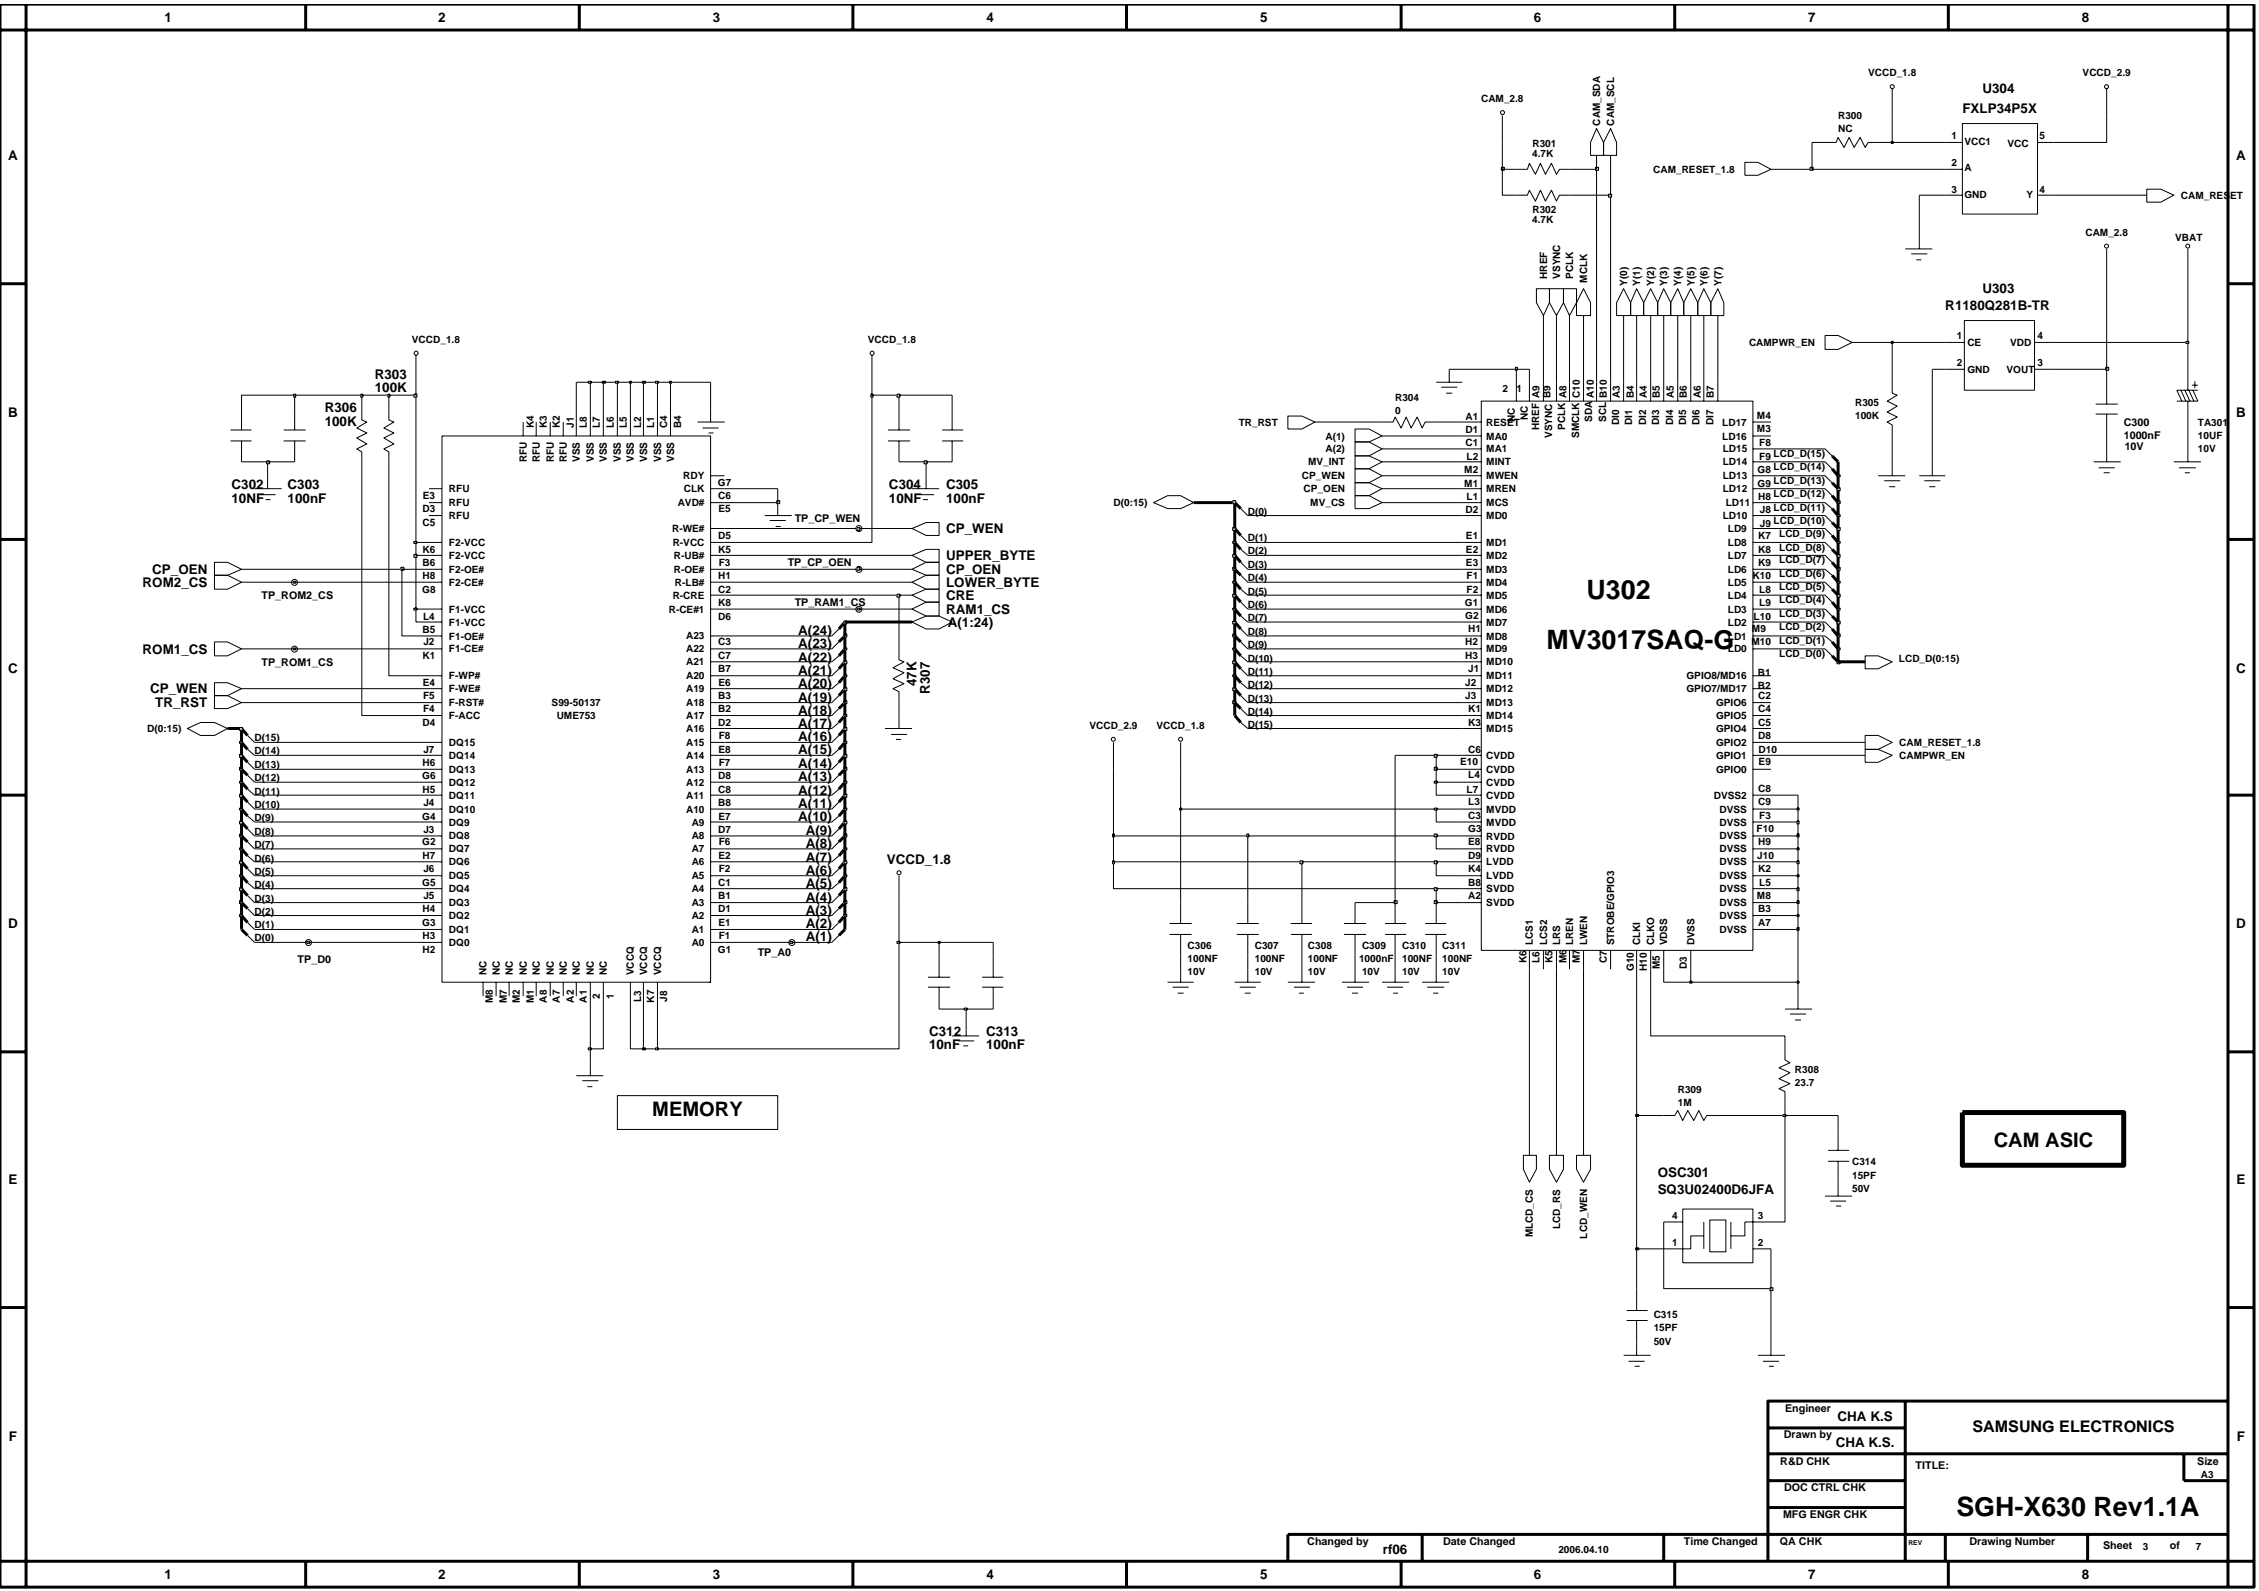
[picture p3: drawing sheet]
<svg xmlns="http://www.w3.org/2000/svg" width="192mm" height="135mm" viewBox="0 0 192 135" stroke-linecap="round" stroke-linejoin="round" font-family="sans-serif">
<defs><g id="words">
<g font-size="2.3">
<text x="134.8" y="50.9">U302</text>
<text x="131.4" y="55.1">MV3017SAQ-G</text>
<text x="166.2" y="128.8">SGH-X630 Rev1.1A</text>
</g>
<g font-size="1.7">
<text x="55.4" y="94.8">MEMORY</text>
<text x="169.4" y="97.4">CAM ASIC</text>
</g>
<text font-size="1.4" x="167.6" y="121.7">SAMSUNG ELECTRONICS</text>
<g font-size="1.1">
<text x="14" y="1.9">1</text>
<text x="37.2" y="1.9">2</text>
<text x="60.6" y="1.9">3</text>
<text x="83.8" y="1.9">4</text>
<text x="107" y="1.9">5</text>
<text x="130.3" y="1.9">6</text>
<text x="153.6" y="1.9">7</text>
<text x="176.9" y="1.9">8</text>
<text x="166.7" y="9.6">FXLP34P5X</text>
<text x="168.4" y="7.9">U304</text>
<text x=".7" y="13.6">A</text>
<text x="190" y="13.6">A</text>
<text x="165.2" y="26.4">R1180Q281B-TR</text>
<text x="168.4" y="24.9">U303</text>
<text x=".7" y="35.4">B</text>
<text x="27.6" y="35">R306</text>
<text x="31.8" y="32.2">R303</text>
<text x="31.8" y="33.3">100K</text>
<text x="190" y="35.4">B</text>
<text x="19.7" y="41.5">C302</text>
<text x="24.4" y="41.5">C303</text>
<text x="27.6" y="36.2">100K</text>
<text x="75.5" y="41.5">C304</text>
<text x="80.4" y="41.5">C305</text>
<text x="19.7" y="42.7">10NF</text>
<text x="24.4" y="42.7">100nF</text>
<text x="75.5" y="42.7">10NF</text>
<text x="80.4" y="42.7">100nF</text>
<text x="80.4" y="47.6">UPPER_BYTE</text>
<text x="80.4" y="45.3">CP_WEN</text>
<text x="12.1" y="49.9">ROM2_CS</text>
<text x="12.9" y="48.8">CP_OEN</text>
<text x="67.8" y="54">A(24)</text>
<text x="80.4" y="51">CRE</text>
<text x="80.4" y="49.9">LOWER_BYTE</text>
<text x="80.4" y="48.8">CP_OEN</text>
<text x="80.4" y="52.2">RAM1_CS</text>
<text x="80.5" y="53.3">A(1:24)</text>
<text x=".7" y="57.2">C</text>
<text x="12.1" y="55.5">ROM1_CS</text>
<text x="12.7" y="58.9">CP_WEN</text>
<text x="67.8" y="59.6">A(19)</text>
<text x="67.8" y="58.4">A(20)</text>
<text x="67.8" y="57.3">A(21)</text>
<text x="67.8" y="56.2">A(22)</text>
<text x="67.8" y="55.1">A(23)</text>
<text x="77.9" y="58.3" transform="rotate(-90 77.9 58.3)">47K</text>
<text x="79" y="58.9" transform="rotate(-90 79 58.9)">R307</text>
<text x="190" y="57.2">C</text>
<text x="13.2" y="60.1">TR_RST</text>
<text x="67.8" y="65.3">A(14)</text>
<text x="67.8" y="64.1">A(15)</text>
<text x="67.8" y="63">A(16)</text>
<text x="67.8" y="61.9">A(17)</text>
<text x="67.8" y="60.7">A(18)</text>
<text x="67.8" y="69.8">A(10)</text>
<text x="67.8" y="68.7">A(11)</text>
<text x="67.8" y="67.6">A(12)</text>
<text x="67.8" y="66.4">A(13)</text>
<text x="68.4" y="71">A(9)</text>
<text x="68.4" y="77.7">A(3)</text>
<text x="68.4" y="76.6">A(4)</text>
<text x="68.4" y="75.4">A(5)</text>
<text x="68.4" y="74.3">A(6)</text>
<text x="68.4" y="73.2">A(7)</text>
<text x="68.4" y="72.1">A(8)</text>
<text x="75.3" y="73.4">VCCD_1.8</text>
<text x=".7" y="78.9">D</text>
<text x="68.4" y="80">A(1)</text>
<text x="68.4" y="78.9">A(2)</text>
<text x="190" y="78.9">D</text>
<text x="78.9" y="88">C312</text>
<text x="78.9" y="89.1">10nF</text>
<text x="83.8" y="88">C313</text>
<text x="83.8" y="89.1">100nF</text>
<text x=".7" y="100.6">E</text>
<text x="140.8" y="101.5">SQ3U02400D6JFA</text>
<text x="140.8" y="100">OSC301</text>
<text x="190" y="100.6">E</text>
<text x=".8" y="122.4">F</text>
<text x="155.9" y="122.9">CHA K.S.</text>
<text x="156.1" y="120.7">CHA K.S</text>
<text x="190" y="122.4">F</text>
<text x="14" y="134.2">1</text>
<text x="37.2" y="134.2">2</text>
<text x="60.6" y="134.2">3</text>
<text x="83.8" y="134.2">4</text>
<text x="107" y="134.2">5</text>
<text x="117.5" y="132.1">rf06</text>
<text x="130.3" y="134.2">6</text>
<text x="153.6" y="134.2">7</text>
<text x="176.9" y="134.2">8</text>
</g>
<g font-size=".9">
<text x="135.9" y="10.7" transform="rotate(-90 135.9 10.7)">CAM_SDA</text>
<text x="137.1" y="10.7" transform="rotate(-90 137.1 10.7)">CAM_SCL</text>
<text x="131.4" y="23.7" transform="rotate(-90 131.4 23.7)">HREF</text>
<text x="132.5" y="23.7" transform="rotate(-90 132.5 23.7)">VSYNC</text>
<text x="133.6" y="23.7" transform="rotate(-90 133.6 23.7)">PCLK</text>
<text x="134.8" y="24" transform="rotate(-90 134.8 24)">MCLK</text>
<text x="138.2" y="24.3" transform="rotate(-90 138.2 24.3)">Y(0)</text>
<text x="139.3" y="24.3" transform="rotate(-90 139.3 24.3)">Y(1)</text>
<text x="140.5" y="24.3" transform="rotate(-90 140.5 24.3)">Y(2)</text>
<text x="141.6" y="24.3" transform="rotate(-90 141.6 24.3)">Y(3)</text>
<text x="142.8" y="24.3" transform="rotate(-90 142.8 24.3)">Y(4)</text>
<text x="143.9" y="24.3" transform="rotate(-90 143.9 24.3)">Y(5)</text>
<text x="145" y="24.3" transform="rotate(-90 145 24.3)">Y(6)</text>
<text x="146.2" y="24.3" transform="rotate(-90 146.2 24.3)">Y(7)</text>
<text x="128.7" y="35.9" transform="rotate(-90 128.7 35.9)">NC</text>
<text x="129.8" y="35.7" transform="rotate(-90 129.8 35.7)">NC</text>
<text x="130.8" y="33.8" transform="rotate(-90 130.8 33.8)">A9</text>
<text x="131.7" y="33.8" transform="rotate(-90 131.7 33.8)">B9</text>
<text x="133.1" y="33.8" transform="rotate(-90 133.1 33.8)">A8</text>
<text x="134.2" y="33.8" transform="rotate(-90 134.2 33.8)">C10</text>
<text x="135.2" y="35.9" transform="rotate(-90 135.2 35.9)">SDA</text>
<text x="135.4" y="33.8" transform="rotate(-90 135.4 33.8)">A10</text>
<text x="136.4" y="35.9" transform="rotate(-90 136.4 35.9)">SCL</text>
<text x="136.5" y="33.8" transform="rotate(-90 136.5 33.8)">B10</text>
<text x="137.6" y="33.8" transform="rotate(-90 137.6 33.8)">A3</text>
<text x="138.8" y="33.8" transform="rotate(-90 138.8 33.8)">B4</text>
<text x="139.9" y="33.8" transform="rotate(-90 139.9 33.8)">A4</text>
<text x="141" y="33.8" transform="rotate(-90 141 33.8)">B5</text>
<text x="142.2" y="33.8" transform="rotate(-90 142.2 33.8)">A5</text>
<text x="143.3" y="33.8" transform="rotate(-90 143.3 33.8)">B6</text>
<text x="144.5" y="33.8" transform="rotate(-90 144.5 33.8)">A6</text>
<text x="145.6" y="33.8" transform="rotate(-90 145.6 33.8)">B7</text>
<text x="44.7" y="39.3" transform="rotate(-90 44.7 39.3)">RFU</text>
<text x="45.3" y="36.4" transform="rotate(-90 45.3 36.4)">K4</text>
<text x="45.9" y="39.3" transform="rotate(-90 45.9 39.3)">RFU</text>
<text x="46.4" y="36.4" transform="rotate(-90 46.4 36.4)">K3</text>
<text x="47" y="39.3" transform="rotate(-90 47 39.3)">RFU</text>
<text x="47.6" y="36.4" transform="rotate(-90 47.6 36.4)">K2</text>
<text x="48.2" y="39.3" transform="rotate(-90 48.2 39.3)">RFU</text>
<text x="48.7" y="36.3" transform="rotate(-90 48.7 36.3)">J1</text>
<text x="49.3" y="39.3" transform="rotate(-90 49.3 39.3)">VSS</text>
<text x="49.9" y="36.4" transform="rotate(-90 49.9 36.4)">L8</text>
<text x="50.4" y="39.3" transform="rotate(-90 50.4 39.3)">VSS</text>
<text x="51" y="36.4" transform="rotate(-90 51 36.4)">L7</text>
<text x="51.6" y="39.3" transform="rotate(-90 51.6 39.3)">VSS</text>
<text x="52.2" y="36.4" transform="rotate(-90 52.2 36.4)">L6</text>
<text x="52.7" y="39.3" transform="rotate(-90 52.7 39.3)">VSS</text>
<text x="53.3" y="36.4" transform="rotate(-90 53.3 36.4)">L5</text>
<text x="53.9" y="39.3" transform="rotate(-90 53.9 39.3)">VSS</text>
<text x="54.5" y="36.4" transform="rotate(-90 54.5 36.4)">L2</text>
<text x="55" y="39.3" transform="rotate(-90 55 39.3)">VSS</text>
<text x="55.6" y="36.4" transform="rotate(-90 55.6 36.4)">L1</text>
<text x="56.2" y="39.3" transform="rotate(-90 56.2 39.3)">VSS</text>
<text x="56.7" y="36.4" transform="rotate(-90 56.7 36.4)">C4</text>
<text x="57.3" y="39.3" transform="rotate(-90 57.3 39.3)">VSS</text>
<text x="57.9" y="36.4" transform="rotate(-90 57.9 36.4)">B4</text>
<text x="130.7" y="36.5" transform="rotate(-90 130.7 36.5)">HREF</text>
<text x="131.8" y="37.2" transform="rotate(-90 131.8 37.2)">VSYNC</text>
<text x="132.9" y="36.5" transform="rotate(-90 132.9 36.5)">PCLK</text>
<text x="134.1" y="37.2" transform="rotate(-90 134.1 37.2)">SMCLK</text>
<text x="137.5" y="36.1" transform="rotate(-90 137.5 36.1)">DI0</text>
<text x="138.7" y="36.1" transform="rotate(-90 138.7 36.1)">DI1</text>
<text x="139.8" y="36.1" transform="rotate(-90 139.8 36.1)">DI2</text>
<text x="140.9" y="36.1" transform="rotate(-90 140.9 36.1)">DI3</text>
<text x="142.1" y="36.1" transform="rotate(-90 142.1 36.1)">DI4</text>
<text x="143.2" y="36.1" transform="rotate(-90 143.2 36.1)">DI5</text>
<text x="144.4" y="36.1" transform="rotate(-90 144.4 36.1)">DI6</text>
<text x="145.5" y="36.1" transform="rotate(-90 145.5 36.1)">DI7</text>
<text x="180.4" y="36.2">C300</text>
<text x="180.4" y="37.3">1000nF</text>
<text x="180.5" y="38.2">10V</text>
<text x="67.5" y="44.4">TP_CP_WEN</text>
<text x="22.2" y="50.9">TP_ROM2_CS</text>
<text x="66.9" y="48.1">TP_CP_OEN</text>
<text x="67.5" y="51.5">TP_RAM1_CS</text>
<text x="22.2" y="56.6">TP_ROM1_CS</text>
<text x="25.3" y="81.8">TP_D0</text>
<text x="41.3" y="82.9" transform="rotate(-90 41.3 82.9)">NC</text>
<text x="42.4" y="82.9" transform="rotate(-90 42.4 82.9)">NC</text>
<text x="43.6" y="82.9" transform="rotate(-90 43.6 82.9)">NC</text>
<text x="44.7" y="82.9" transform="rotate(-90 44.7 82.9)">NC</text>
<text x="45.9" y="82.9" transform="rotate(-90 45.9 82.9)">NC</text>
<text x="47" y="82.9" transform="rotate(-90 47 82.9)">NC</text>
<text x="48.2" y="82.9" transform="rotate(-90 48.2 82.9)">NC</text>
<text x="49.3" y="82.9" transform="rotate(-90 49.3 82.9)">NC</text>
<text x="50.4" y="82.9" transform="rotate(-90 50.4 82.9)">NC</text>
<text x="51.6" y="82.9" transform="rotate(-90 51.6 82.9)">NC</text>
<text x="53.9" y="82.9" transform="rotate(-90 53.9 82.9)">VCCQ</text>
<text x="55" y="82.9" transform="rotate(-90 55 82.9)">VCCQ</text>
<text x="56.2" y="82.9" transform="rotate(-90 56.2 82.9)">VCCQ</text>
<text x="64.4" y="81.3">TP_A0</text>
<text x="129.7" y="81.9" transform="rotate(-90 129.7 81.9)">K6</text>
<text x="130.2" y="80.3" transform="rotate(-90 130.2 80.3)">LCS1</text>
<text x="130.8" y="81.9" transform="rotate(-90 130.8 81.9)">L6</text>
<text x="131.4" y="80.3" transform="rotate(-90 131.4 80.3)">LCS2</text>
<text x="131.9" y="81.9" transform="rotate(-90 131.9 81.9)">K5</text>
<text x="132.5" y="80.3" transform="rotate(-90 132.5 80.3)">LRS</text>
<text x="133.1" y="81.9" transform="rotate(-90 133.1 81.9)">M6</text>
<text x="133.6" y="80.3" transform="rotate(-90 133.6 80.3)">LREN</text>
<text x="134.2" y="81.9" transform="rotate(-90 134.2 81.9)">M7</text>
<text x="134.8" y="80.3" transform="rotate(-90 134.8 80.3)">LWEN</text>
<text x="136.5" y="81.9" transform="rotate(-90 136.5 81.9)">C7</text>
<text x="137.1" y="80.3" transform="rotate(-90 137.1 80.3)">STROBE/GPIO3</text>
<text x="138.8" y="82.5" transform="rotate(-90 138.8 82.5)">G10</text>
<text x="139.3" y="80.3" transform="rotate(-90 139.3 80.3)">CLKI</text>
<text x="139.9" y="82.5" transform="rotate(-90 139.9 82.5)">H10</text>
<text x="140.5" y="80.3" transform="rotate(-90 140.5 80.3)">CLKO</text>
<text x="141" y="82.4" transform="rotate(-90 141 82.4)">M5</text>
<text x="141.6" y="80.3" transform="rotate(-90 141.6 80.3)">VDSS</text>
<text x="143.3" y="82.4" transform="rotate(-90 143.3 82.4)">D3</text>
<text x="143.9" y="80.3" transform="rotate(-90 143.9 80.3)">DVSS</text>
<text x="41.9" y="85.2" transform="rotate(-90 41.9 85.2)">M8</text>
<text x="43" y="85.2" transform="rotate(-90 43 85.2)">M7</text>
<text x="44.1" y="85.2" transform="rotate(-90 44.1 85.2)">M2</text>
<text x="45.3" y="85.2" transform="rotate(-90 45.3 85.2)">M1</text>
<text x="46.4" y="85.2" transform="rotate(-90 46.4 85.2)">A8</text>
<text x="47.6" y="85.2" transform="rotate(-90 47.6 85.2)">A7</text>
<text x="48.7" y="85.2" transform="rotate(-90 48.7 85.2)">A2</text>
<text x="49.9" y="85.2" transform="rotate(-90 49.9 85.2)">A1</text>
<text x="51" y="84.9" transform="rotate(-90 51 84.9)">2</text>
<text x="52.2" y="84.9" transform="rotate(-90 52.2 84.9)">1</text>
<text x="54.5" y="85.1" transform="rotate(-90 54.5 85.1)">L3</text>
<text x="55.6" y="85.2" transform="rotate(-90 55.6 85.2)">K7</text>
<text x="56.7" y="85.1" transform="rotate(-90 56.7 85.1)">J8</text>
<text x="130.2" y="105.2" transform="rotate(-90 130.2 105.2)">MLCD_CS</text>
<text x="132.5" y="104.4" transform="rotate(-90 132.5 104.4)">LCD_RS</text>
<text x="134.8" y="105.2" transform="rotate(-90 134.8 105.2)">LCD_WEN</text>
<text x="151.6" y="120">Engineer</text>
<text x="151.2" y="124.5">R&amp;D CHK</text>
<text x="151.5" y="122.2">Drawn by</text>
<text x="162.7" y="124.8">TITLE:</text>
<text x="186.6" y="124.5">Size</text>
<text x="111" y="131.3">Changed by</text>
<text x="122.6" y="131.3">Date Changed</text>
<text x="143" y="131.3">Time Changed</text>
<text x="151.2" y="131.3">QA CHK</text>
<text x="151.5" y="129">MFG ENGR CHK</text>
<text x="151.6" y="126.7">DOC CTRL CHK</text>
<text x="167.3" y="131.3">Drawing Number</text>
<text x="178.7" y="131.6">Sheet</text>
<text x="184.3" y="131.6">of</text>
</g>
<g font-size=".8">
<text x="125.8" y="8.7">CAM_2.8</text>
<text x="156.1" y="10.1">R300</text>
<text x="156.1" y="11.3">NC</text>
<text x="158.7" y="6.5">VCCD_1.8</text>
<text x="165.8" y="11.9">1</text>
<text x="173.3" y="11.9">5</text>
<text x="176.9" y="6.5">VCCD_2.9</text>
<text x="130.2" y="13.3">4.7K</text>
<text x="130.2" y="12.5">R301</text>
<text x="140.4" y="14.7">CAM_RESET_1.8</text>
<text x="165.8" y="14.1">2</text>
<text x="165.8" y="16.4">3</text>
<text x="166.9" y="14.6">A</text>
<text x="166.9" y="16.8">GND</text>
<text x="166.9" y="12.4">VCC1</text>
<text x="170.5" y="12.5">VCC</text>
<text x="172.1" y="16.8">Y</text>
<text x="173.3" y="16.4">4</text>
<text x="185.3" y="16.9">CAM_RESET</text>
<text x="130.2" y="19">4.7K</text>
<text x="130.2" y="18.1">R302</text>
<text x="177.2" y="20">CAM_2.8</text>
<text x="184.8" y="20.4">VBAT</text>
<text x="35" y="29.1">VCCD_1.8</text>
<text x="73.7" y="29.1">VCCD_1.8</text>
<text x="148.6" y="29.4">CAMPWR_EN</text>
<text x="166.2" y="28.8">1</text>
<text x="167.1" y="29.4">CE</text>
<text x="170.8" y="29.4">VDD</text>
<text x="173.1" y="28.8">4</text>
<text x="118.5" y="35.2">0</text>
<text x="118.5" y="34.1">R304</text>
<text x="124.5" y="35.7">A1</text>
<text x="127.6" y="33.3">2</text>
<text x="128.8" y="33.3">1</text>
<text x="149.2" y="35.6">M4</text>
<text x="157.6" y="34.5">R305</text>
<text x="157.6" y="35.6">100K</text>
<text x="166.2" y="31.1">2</text>
<text x="167.1" y="31.7">GND</text>
<text x="170.5" y="31.7">VOUT</text>
<text x="173.1" y="31.1">3</text>
<text x="38.1" y="41.8">RFU</text>
<text x="58" y="40.7">RDY</text>
<text x="58.1" y="41.8">CLK</text>
<text x="61" y="41.3">G7</text>
<text x="105.2" y="36.2">TR_RST</text>
<text x="110.6" y="40.7">CP_WEN</text>
<text x="110.7" y="41.8">CP_OEN</text>
<text x="111.1" y="39.5">MV_INT</text>
<text x="112.6" y="38.4">A(2)</text>
<text x="112.6" y="37.3">A(1)</text>
<text x="124.4" y="40.2">M2</text>
<text x="124.4" y="41.4">M1</text>
<text x="124.5" y="36.8">D1</text>
<text x="124.5" y="37.9">C1</text>
<text x="124.6" y="39.1">L2</text>
<text x="126.3" y="40.7">MWEN</text>
<text x="126.3" y="36.2">RESET</text>
<text x="126.3" y="39.5">MINT</text>
<text x="126.3" y="41.8">MREN</text>
<text x="126.3" y="37.3">MA0</text>
<text x="126.3" y="38.4">MA1</text>
<text x="146.3" y="37.3">LD16</text>
<text x="146.3" y="36.2">LD17</text>
<text x="146.3" y="41.8">LD12</text>
<text x="146.3" y="40.7">LD13</text>
<text x="146.3" y="39.5">LD14</text>
<text x="146.3" y="38.4">LD15</text>
<text x="149.2" y="36.7">M3</text>
<text x="149.3" y="41.4">G9</text>
<text x="149.3" y="40.2">G8</text>
<text x="149.4" y="39.1">F9</text>
<text x="149.4" y="37.9">F8</text>
<text x="150.7" y="41.1">LCD_D(13)</text>
<text x="150.7" y="39.9">LCD_D(14)</text>
<text x="150.7" y="38.8">LCD_D(15)</text>
<text x="186.7" y="36.2">TA301</text>
<text x="186.7" y="37.3">10UF</text>
<text x="186.7" y="38.4">10V</text>
<text x="35.9" y="47">K6</text>
<text x="35.9" y="43.5">D3</text>
<text x="35.9" y="44.7">C5</text>
<text x="35.9" y="42.4">E3</text>
<text x="38.1" y="46.4">F2-VCC</text>
<text x="38.1" y="43">RFU</text>
<text x="38.1" y="44.1">RFU</text>
<text x="38.1" y="47.5">F2-VCC</text>
<text x="57.1" y="45.2">R-WE#</text>
<text x="57.1" y="46.4">R-VCC</text>
<text x="57.2" y="47.5">R-UB#</text>
<text x="57.6" y="43">AVD#</text>
<text x="61" y="47">K5</text>
<text x="61" y="45.8">D5</text>
<text x="61" y="42.4">C6</text>
<text x="61" y="43.5">E5</text>
<text x="94.6" y="43">D(0:15)</text>
<text x="106" y="43.7">D(0)</text>
<text x="106" y="46">D(1)</text>
<text x="106" y="47.1">D(2)</text>
<text x="111.3" y="43">MV_CS</text>
<text x="124.5" y="43.6">D2</text>
<text x="124.5" y="47">E2</text>
<text x="124.5" y="45.8">E1</text>
<text x="124.6" y="42.5">L1</text>
<text x="126.3" y="47.5">MD2</text>
<text x="126.3" y="43">MCS</text>
<text x="126.3" y="44.1">MD0</text>
<text x="126.3" y="46.4">MD1</text>
<text x="146.3" y="44.1">LD10</text>
<text x="146.6" y="43">LD11</text>
<text x="146.8" y="47.5">LD7</text>
<text x="146.8" y="46.4">LD8</text>
<text x="146.8" y="45.2">LD9</text>
<text x="149.3" y="42.5">H8</text>
<text x="149.3" y="47">K8</text>
<text x="149.3" y="45.8">K7</text>
<text x="149.5" y="43.6">J8 LCD_D(11)</text>
<text x="149.5" y="44.7">J9</text>
<text x="150.7" y="44.5">LCD_D(10)</text>
<text x="150.7" y="42.2">LCD_D(12)</text>
<text x="151.1" y="46.8">LCD_D(8)</text>
<text x="151.1" y="45.6">LCD_D(9)</text>
<text x="151.1" y="47.9">LCD_D(7)</text>
<text x="35.9" y="50.4">G8</text>
<text x="35.9" y="49.2">H8</text>
<text x="35.9" y="53.8">B5</text>
<text x="35.9" y="48.1">B6</text>
<text x="35.9" y="52.7">L4</text>
<text x="38.1" y="48.7">F2-OE#</text>
<text x="38.1" y="52.1">F1-VCC</text>
<text x="38.1" y="49.8">F2-CE#</text>
<text x="38.1" y="53.2">F1-VCC</text>
<text x="56.8" y="52.1">R-CE#1</text>
<text x="57.1" y="50.9">R-CRE</text>
<text x="57.2" y="48.7">R-OE#</text>
<text x="57.3" y="49.8">R-LB#</text>
<text x="61" y="51.5">K8</text>
<text x="61" y="49.2">H1</text>
<text x="61" y="52.7">D6</text>
<text x="61" y="50.4">C2</text>
<text x="61.1" y="48.1">F3</text>
<text x="106" y="49.4">D(4)</text>
<text x="106" y="50.6">D(5)</text>
<text x="106" y="51.7">D(6)</text>
<text x="106" y="52.8">D(7)</text>
<text x="106" y="54">D(8)</text>
<text x="106" y="48.3">D(3)</text>
<text x="124.4" y="51.5">G1</text>
<text x="124.5" y="52.6">G2</text>
<text x="124.5" y="48.1">E3</text>
<text x="124.6" y="49.2">F1</text>
<text x="124.6" y="50.4">F2</text>
<text x="124.7" y="53.7">H1</text>
<text x="126.3" y="48.7">MD3</text>
<text x="126.3" y="49.8">MD4</text>
<text x="126.3" y="50.9">MD5</text>
<text x="126.3" y="52.1">MD6</text>
<text x="126.3" y="53.2">MD7</text>
<text x="146.8" y="48.7">LD6</text>
<text x="146.8" y="53.2">LD2</text>
<text x="146.8" y="52.1">LD3</text>
<text x="146.8" y="50.9">LD4</text>
<text x="146.8" y="49.8">LD5</text>
<text x="148.8" y="53.7">M9</text>
<text x="148.9" y="49.2">K10</text>
<text x="149" y="52.7">L10</text>
<text x="149.3" y="48.1">K9</text>
<text x="149.4" y="51.5">L9</text>
<text x="149.4" y="50.4">L8</text>
<text x="151.1" y="53.5">LCD_D(2)</text>
<text x="151.1" y="52.4">LCD_D(3)</text>
<text x="151.1" y="51.3">LCD_D(4)</text>
<text x="151.1" y="50.2">LCD_D(5)</text>
<text x="151.1" y="49.1">LCD_D(6)</text>
<text x="35.9" y="56">K1</text>
<text x="35.9" y="58.3">E4</text>
<text x="35.9" y="59.4">F5</text>
<text x="36" y="54.9">J2</text>
<text x="38.1" y="58.8">F-WE#</text>
<text x="38.1" y="57.7">F-WP#</text>
<text x="38.1" y="55.4">F1-CE#</text>
<text x="38.1" y="54.3">F1-OE#</text>
<text x="58.3" y="58.8">A19</text>
<text x="58.3" y="57.7">A20</text>
<text x="58.3" y="55.4">A22</text>
<text x="58.3" y="56.5">A21</text>
<text x="58.3" y="54.3">A23</text>
<text x="61" y="59.4">B3</text>
<text x="61" y="56">C7</text>
<text x="61" y="57.1">B7</text>
<text x="61" y="54.8">C3</text>
<text x="61" y="58.3">E6</text>
<text x="106" y="55.1">D(9)</text>
<text x="106" y="56.2">D(10)</text>
<text x="106" y="57.3">D(11)</text>
<text x="106" y="58.4">D(12)</text>
<text x="106" y="59.6">D(13)</text>
<text x="124.5" y="58.3">J2</text>
<text x="124.5" y="59.4">J3</text>
<text x="124.5" y="54.8">H2</text>
<text x="124.5" y="56">H3</text>
<text x="124.7" y="57.1">J1</text>
<text x="126.3" y="58.8">MD12</text>
<text x="126.3" y="54.3">MD8</text>
<text x="126.3" y="55.4">MD9</text>
<text x="126.3" y="56.5">MD10</text>
<text x="126.3" y="57.7">MD11</text>
<text x="143.3" y="58.8">GPIO7/MD17</text>
<text x="143.3" y="57.7">GPIO8/MD16</text>
<text x="146.8" y="55.4">LD0</text>
<text x="146.8" y="54.3">LD1</text>
<text x="148.8" y="54.8">M10</text>
<text x="149.3" y="58.5">B2</text>
<text x="149.3" y="57.4">B1</text>
<text x="149.3" y="59.4">C2</text>
<text x="151.1" y="55.8">LCD_D(0)</text>
<text x="151.1" y="54.7">LCD_D(1)</text>
<text x="161.3" y="56.3">LCD_D(0:15)</text>
<text x="12.5" y="62.2">D(0:15)</text>
<text x="21.6" y="65.3">D(13)</text>
<text x="21.6" y="64.1">D(14)</text>
<text x="21.6" y="63">D(15)</text>
<text x="35.9" y="61.7">D4</text>
<text x="35.9" y="65.1">H6</text>
<text x="35.9" y="60.5">F4</text>
<text x="36" y="64">J7</text>
<text x="38.1" y="60">F-RST#</text>
<text x="38.1" y="61.1">F-ACC</text>
<text x="38.1" y="63.4">DQ15</text>
<text x="38.1" y="64.5">DQ14</text>
<text x="38.1" y="65.7">DQ13</text>
<text x="46.9" y="60">S99-50137</text>
<text x="47.3" y="61.1">UME753</text>
<text x="58.3" y="60">A18</text>
<text x="58.3" y="65.7">A13</text>
<text x="58.3" y="61.1">A17</text>
<text x="58.3" y="64.5">A14</text>
<text x="58.3" y="62.2">A16</text>
<text x="58.3" y="63.4">A15</text>
<text x="61" y="60.5">B2</text>
<text x="61" y="61.7">D2</text>
<text x="61" y="64">E8</text>
<text x="61.1" y="65.1">F7</text>
<text x="61.1" y="62.8">F8</text>
<text x="92.5" y="62">VCCD_2.9</text>
<text x="98.2" y="62">VCCD_1.8</text>
<text x="106" y="60.7">D(14)</text>
<text x="106" y="61.9">D(15)</text>
<text x="124" y="65">E10</text>
<text x="124.7" y="60.5">K1</text>
<text x="124.7" y="61.7">K3</text>
<text x="124.7" y="63.9">C6</text>
<text x="126.3" y="60">MD13</text>
<text x="126.3" y="61.1">MD14</text>
<text x="126.3" y="62.2">MD15</text>
<text x="126.3" y="64.5">CVDD</text>
<text x="126.3" y="65.7">CVDD</text>
<text x="145.8" y="65.7">GPIO0</text>
<text x="145.8" y="64.5">GPIO1</text>
<text x="145.8" y="63.4">GPIO2</text>
<text x="145.8" y="62.2">GPIO4</text>
<text x="145.8" y="61.1">GPIO5</text>
<text x="145.8" y="60">GPIO6</text>
<text x="149.3" y="62.8">D8</text>
<text x="149.3" y="61.7">C5</text>
<text x="149.3" y="60.5">C4</text>
<text x="149.4" y="63.9">D10</text>
<text x="149.4" y="65">E9</text>
<text x="161.3" y="63.4">CAM_RESET_1.8</text>
<text x="161.3" y="64.5">CAMPWR_EN</text>
<text x="21.6" y="67.6">D(11)</text>
<text x="21.6" y="66.4">D(12)</text>
<text x="21.6" y="71">D(8)</text>
<text x="21.6" y="69.8">D(9)</text>
<text x="21.6" y="68.7">D(10)</text>
<text x="35.9" y="71.8">G2</text>
<text x="35.9" y="69.6">G4</text>
<text x="35.9" y="66.2">G6</text>
<text x="35.9" y="67.4">H5</text>
<text x="36" y="70.7">J3</text>
<text x="36" y="68.5">J4</text>
<text x="38.1" y="70.2">DQ9</text>
<text x="38.1" y="67.9">DQ11</text>
<text x="38.1" y="66.8">DQ12</text>
<text x="38.1" y="71.3">DQ8</text>
<text x="38.1" y="69.1">DQ10</text>
<text x="58.3" y="66.8">A12</text>
<text x="58.3" y="67.9">A11</text>
<text x="58.3" y="69.1">A10</text>
<text x="58.8" y="71.3">A8</text>
<text x="58.8" y="70.2">A9</text>
<text x="61" y="70.7">D7</text>
<text x="61" y="66.2">D8</text>
<text x="61" y="67.4">C8</text>
<text x="61" y="68.5">B8</text>
<text x="61" y="69.6">E7</text>
<text x="61.1" y="71.8">F6</text>
<text x="124.6" y="67.4">L7</text>
<text x="124.7" y="68.4">L3</text>
<text x="124.7" y="69.6">C3</text>
<text x="124.7" y="70.7">G3</text>
<text x="124.7" y="71.8">E8</text>
<text x="124.7" y="66.1">L4</text>
<text x="126.3" y="69.1">MVDD</text>
<text x="126.3" y="70.2">MVDD</text>
<text x="126.3" y="71.3">RVDD</text>
<text x="126.3" y="66.8">CVDD</text>
<text x="126.3" y="67.9">CVDD</text>
<text x="145.6" y="67.9">DVSS2</text>
<text x="146.1" y="69.1">DVSS</text>
<text x="146.1" y="70.2">DVSS</text>
<text x="146.1" y="71.3">DVSS</text>
<text x="149.2" y="70.7">F10</text>
<text x="149.3" y="68.4">C9</text>
<text x="149.3" y="71.8">H9</text>
<text x="149.3" y="67.3">C8</text>
<text x="149.4" y="69.6">F3</text>
<text x="21.6" y="77.7">D(2)</text>
<text x="21.6" y="76.6">D(3)</text>
<text x="21.6" y="75.4">D(4)</text>
<text x="21.6" y="74.3">D(5)</text>
<text x="21.6" y="73.2">D(6)</text>
<text x="21.6" y="72">D(7)</text>
<text x="35.9" y="75.3">G5</text>
<text x="35.9" y="73">H7</text>
<text x="35.9" y="77.5">H4</text>
<text x="36" y="76.4">J5</text>
<text x="36" y="74.1">J6</text>
<text x="38.1" y="72.4">DQ7</text>
<text x="38.1" y="75.8">DQ4</text>
<text x="38.1" y="73.5">DQ6</text>
<text x="38.1" y="77">DQ3</text>
<text x="38.1" y="74.7">DQ5</text>
<text x="58.8" y="75.8">A4</text>
<text x="58.8" y="72.4">A7</text>
<text x="58.8" y="77">A3</text>
<text x="58.8" y="74.7">A5</text>
<text x="58.8" y="73.5">A6</text>
<text x="61" y="76.4">B1</text>
<text x="61" y="77.5">D1</text>
<text x="61" y="75.3">C1</text>
<text x="61" y="73">E2</text>
<text x="61.1" y="74.1">F2</text>
<text x="124.7" y="74.1">K4</text>
<text x="124.7" y="75.3">B8</text>
<text x="124.7" y="76.4">A2</text>
<text x="124.7" y="73">D9</text>
<text x="126.3" y="75.8">SVDD</text>
<text x="126.3" y="77">SVDD</text>
<text x="126.3" y="72.4">RVDD</text>
<text x="126.3" y="73.5">LVDD</text>
<text x="126.3" y="74.7">LVDD</text>
<text x="146.1" y="72.4">DVSS</text>
<text x="146.1" y="73.5">DVSS</text>
<text x="146.1" y="74.7">DVSS</text>
<text x="146.1" y="75.8">DVSS</text>
<text x="146.1" y="77">DVSS</text>
<text x="149.2" y="76.4">M8</text>
<text x="149.3" y="73">J10</text>
<text x="149.3" y="74.1">K2</text>
<text x="149.3" y="77.5">B3</text>
<text x="149.4" y="75.3">L5</text>
<text x="21.6" y="80">D(0)</text>
<text x="21.6" y="78.9">D(1)</text>
<text x="35.9" y="78.7">G3</text>
<text x="35.9" y="81">H2</text>
<text x="35.9" y="79.8">H3</text>
<text x="38.1" y="80.4">DQ0</text>
<text x="38.1" y="79.3">DQ1</text>
<text x="38.1" y="78.1">DQ2</text>
<text x="58.8" y="78.1">A2</text>
<text x="58.8" y="80.4">A0</text>
<text x="58.8" y="79.3">A1</text>
<text x="61" y="81">G1</text>
<text x="61" y="78.7">E1</text>
<text x="61.1" y="79.8">F1</text>
<text x="100.9" y="80.7">C306</text>
<text x="100.9" y="82.9">10V</text>
<text x="100.9" y="81.8">100NF</text>
<text x="106.6" y="81.8">100NF</text>
<text x="106.6" y="82.9">10V</text>
<text x="106.6" y="80.7">C307</text>
<text x="111.1" y="82.9">10V</text>
<text x="111.1" y="81.8">100NF</text>
<text x="111.1" y="80.7">C308</text>
<text x="115.4" y="81.8">1000nF</text>
<text x="115.7" y="82.9">10V</text>
<text x="115.7" y="80.7">C309</text>
<text x="119.1" y="82.9">10V</text>
<text x="119.1" y="81.8">100NF</text>
<text x="119.1" y="80.7">C310</text>
<text x="122.5" y="80.7">C311</text>
<text x="122.5" y="81.8">100NF</text>
<text x="122.5" y="82.9">10V</text>
<text x="146.1" y="78.1">DVSS</text>
<text x="146.1" y="79.3">DVSS</text>
<text x="149.3" y="78.7">A7</text>
<text x="142.5" y="92.9">R309</text>
<text x="142.5" y="93.9">1M</text>
<text x="152.5" y="91.2">R308</text>
<text x="152.5" y="92.3">23.7</text>
<text x="157.3" y="99">C314</text>
<text x="157.3" y="100.2">15PF</text>
<text x="157.3" y="101.3">50V</text>
<text x="142" y="103.6">4</text>
<text x="142" y="105.9">1</text>
<text x="149.3" y="105.9">2</text>
<text x="149.3" y="103.6">3</text>
<text x="140.5" y="113.1">15PF</text>
<text x="140.5" y="112">C315</text>
<text x="140.5" y="114.3">50V</text>
<text x="187" y="125.6">A3</text>
<text x="132.4" y="132">2006.04.10</text>
<text x="182" y="131.7">3</text>
<text x="186.5" y="131.7">7</text>
</g>
<text font-size=".6" x="162.1" y="131.3">REV</text>
</g></defs>
<g fill="none" stroke="#000" stroke-width=".08">
<path d="M127.6 9.8v2.3M128.8 14.4h.9l.2-.5 .5 .9 .5-.9 .4 .9 .5-.9 .4 .9 .3-.4h.8M128.8 16.6h.9l.2-.4 .5 .9 .5-.9 .4 .9 .5-.9 .4 .9 .3-.5h.8M135.6 10.9l.6 1.2v1.1h-1.1v-1.1zM136.8 10.9l.5 1.2v1.1h-1.1v-1.1zM148.2 13.8h1.1l1.1 .6-1.1 .5h-1.1zM155 12.1h1l.1-.4 .6 .8 .4-.8 .4 .8 .5-.8 .4 .8 .3-.4h.8M160.7 7.5v2.3M165.2 12.1h1.5M165.2 16.6h1.5M165.2 14.4h1.5M166.7 10.5h6.4v7.7h-6.4z"/>
<path d="M173.1 12.1h1.3M173.1 16.6h1.3M179 7.5v2.3M182.4 16.1h1.2l1.1 .5-1.1 .6h-1.2zM19.6 37.5h1.8M19.6 36.5h1.8M20.5 34.8v1.7M20.5 37.5v1.7M24.1 37.5h1.9M24.1 36.5h1.9M25 34.8v1.7M25 37.5v1.7"/>
<path d="M30.7 34.8v.9l.5 .2-.9 .5 .9 .4-.9 .4 .9 .5-.9 .4 .4 .3v.8M33 34.8v.9l.5 .2-.9 .5 .9 .4-.9 .4 .9 .5-.9 .4 .4 .3v.8M35.3 30.2v2.3M37.5 37h22.9v46.5h-22.9zM44.4 35.9v1.1M45.5 35.9v1.1M46.7 35.9v1.1M47.8 35.9v1.1M49 35.9v1.1M50.1 35.9v1.1M51.3 35.9v1.1M52.4 35.9v1.1"/>
<path d="M53.6 35.9v1.1M54.7 35.9v1.1M55.8 35.9v1.1M57 35.9v1.1M59.3 35.9h2.3M59.7 36.4h1.3M60.2 36.8h.4M60.4 34.8v1.1M74.1 30.2v2.3M75.4 37.5h1.9M75.4 36.5h1.9M76.4 34.8v1.7"/>
<path d="M76.4 37.5v1.7M80 37.5h1.8M80 36.5h1.8M80.9 34.8v1.7M80.9 37.5v1.7M109.4 35.4h1.2l1.1 .5-1.1 .6h-1.2zM115.1 37.6h1.2l1.1 .5-1.1 .6h-1.2zM115.1 39.8h1.2l1.1 .6-1.1 .6h-1.2zM115.1 36.5h1.2l1.1 .5-1.1 .6h-1.2zM115.1 38.7h1.2l1.1 .5-1.1 .6h-1.2zM117.4 35.9h.9l.2-.5 .5 1 .4-1 .5 1 .5-1 .4 1 .3-.5h.9M122 32.5h2.2"/>
<path d="M122.4 32.9h1.4M122.9 33.4h.5M123.1 31.4v1.1M124.2 35.9h1.6M124.2 37h1.6M124.2 39.2h1.6M124.2 38.1h1.6M125.8 34.1h23.1v46.7h-23.1zM128.8 32.5v1.6M129.9 32.5v1.6M130.5 24.5h1.1v1.2l-.5 1.1-.6-1.1zM131.1 32.5v1.6"/>
<path d="M131.6 24.5h1.2v1.2l-.6 1.1-.6-1.1zM132.2 32.5v1.6M132.8 24.5h1.1v1.2l-.6 1.1-.5-1.1zM133.3 32.5v1.6M134.5 24.5l.6 1.2v1.1h-1.2v-1.1zM134.5 32.5v1.6M135.6 32.5v1.6M136.8 32.5v1.6M137.9 24.5l.6 1.2v1.1h-1.2v-1.1zM137.9 32.5v1.6M139 24.5l.6 1.2v1.1h-1.1v-1.1zM139 32.5v1.6"/>
<path d="M140.2 24.5l.6 1.2v1.1h-1.2v-1.1zM140.2 32.5v1.6M141.3 24.5l.6 1.2v1.1h-1.1v-1.1zM141.3 32.5v1.6M142.5 24.5l.5 1.2v1.1h-1.1v-1.1zM142.5 32.5v1.6M143.6 24.5l.6 1.2v1.1h-1.2v-1.1zM143.6 32.5v1.6M144.7 24.5l.6 1.2v1.1h-1.1v-1.1zM144.7 32.5v1.6M145.9 24.5l.5 1.2v1.1h-1.1v-1.1zM145.9 32.5v1.6"/>
<path d="M148.9 35.9h1.5M148.9 37h1.5M148.9 39.2h1.5M148.9 38.1h1.5M155 28.5h1.1l1.2 .6-1.2 .6h-1.1zM155 38.1l.6 .6M155 39.2l.6 .6M160.7 32.5v.9l.5 .2-.9 .5 .9 .4-.9 .5 .9 .4-.9 .5 .4 .2v.9M160.7 39.2v1.2M161.8 21.2h2.3M162.4 21.6h1.3M162.8 22.1h.4"/>
<path d="M163 20.1v1.1M164.1 39.2v1.2M165.2 29.1h1.7M165.2 31.4h1.7M166.9 27.2h5.9v6h-5.9zM172.8 29.1h1.6M172.8 31.4h1.6M177.8 39.2h2.3M178 35.2h1.9M178 34.3h1.9M178.3 39.8h1.3M179 21.2v2.2"/>
<path d="M179 32.5v1.8M179 35.2v1.8M179 38.1v1.1M184.7 39.2h2.3M185.1 39.8h1.4M185.3 33.2l.4 .9M185.6 33.2l.4 .9M185.9 21.2v2.2M185.9 31.4v1.8M185.9 34.1v1.8M185.9 38.1v1.1M185.9 33.2l.5 .9"/>
<path d="M186.2 32.7h.5M186.3 33.2l.4 .9h-1.8M186.4 32.4v.6M186.7 33.2h-1.8l.4 .9M18.2 58h1.1l1.2 .5-1.2 .6h-1.1zM18.2 54.5h1.1l1.2 .6-1.2 .6h-1.1zM18.2 48.9h1.1l1.2 .6-1.2 .6h-1.1zM18.2 47.8h1.1l1.2 .6-1.2 .5h-1.1zM18.2 59.1h1.1l1.2 .6-1.2 .5h-1.1zM21.6 41.5h2.3M22.1 42h1.3M22.6 42.5h.4"/>
<path d="M22.7 40.4v1.1M36.4 59.7h1.1M36.4 58.5h1.1M36.4 57.4h1.1M36.4 55.1h1.1M36.4 54h1.1M36.4 51.8h1.1M36.4 49.5h1.1M36.4 48.4h1.1M36.4 47.2h1.1M36.4 46.1h1.1M36.4 42.7h1.1"/>
<path d="M36.4 41.5h1.1M36.4 43.8h1.1M36.4 52.9h1.1M60.4 59.7h1.2M60.4 58.5h1.2M60.4 57.4h1.2M60.4 56.2h1.2M60.4 55.1h1.2M60.4 54h1.2M60.4 51.8h1.2M60.4 50.6h1.2M60.4 49.5h1.2"/>
<path d="M60.4 48.4h1.2M60.4 47.2h1.2M60.4 46.1h1.2M60.4 44.9h1.2M60.4 42.7h1.2M60.4 41.5h1.2M60.4 40.4h1.2M65 43.8h2.3M65.4 44.2h1.3M65.9 44.7h.4M66.1 42.7v1.1M71.3 56.8l-.6 .6"/>
<path d="M71.3 58l-.6 .5M71.3 59.1l-.6 .6M71.3 53.4l-.6 .6M71.3 54.5l-.6 .6M71.3 55.7l-.6 .5M76.4 55.1v1l.4 .1-.9 .5 .9 .5-.9 .5 .9 .4-.9 .4 .5 .3v.9M77.5 51.8l1.2-.6h1.1v1.1h-1.1zM77.5 52.9l1.2-.6h1.1l1.1 .6-1.1 .5h-1.1zM77.5 49.5l1.2-.6h1.1v1.2h-1.1zM77.5 44.9l1.2-.5h1.1v1.1h-1.1zM77.5 48.4l1.2-.6h1.1v1.1h-1.1zM77.5 50.6l1.2-.5h1.1v1.1h-1.1z"/>
<path d="M77.5 47.2l1.2-.5h1.1v1.1h-1.1zM77.5 41.5h2.3M78 42h1.3M78.4 42.5h.4M78.7 40.4v1.1M98 42.7l1.2-.6h1.1l1.1 .6-1.1 .5h-1.1zM105.4 52.3l.6 .6M105.4 51.2l.6 .6M105.4 47.8l.6 .6M105.4 46.7l.6 .5M105.4 56.8l.6 .6M105.4 43.2l.6 .6"/>
<path d="M105.4 55.7l.6 .5M105.4 45.5l.6 .6M105.4 58l.6 .5M105.4 54.5l.6 .6M105.4 53.4l.6 .6M105.4 48.9l.6 .6M105.4 50.1l.6 .5M105.4 59.1l.6 .6M115.1 41h1.2l1.1 .5-1.1 .6h-1.2zM115.1 42.1h1.2l1.1 .6-1.1 .5h-1.2zM124.2 59.7h1.6M124.2 58.5h1.6"/>
<path d="M124.2 57.4h1.6M124.2 56.2h1.6M124.2 55.1h1.6M124.2 54h1.6M124.2 51.8h1.6M124.2 50.6h1.6M124.2 49.5h1.6M124.2 48.4h1.6M124.2 47.2h1.6M124.2 46.1h1.6M124.2 42.7h1.6M124.2 41.5h1.6"/>
<path d="M124.2 40.4h1.6M124.2 43.8h1.6M124.2 52.9h1.6M148.9 59.7h1.5M148.9 58.5h1.5M148.9 57.4h1.5M148.9 55.1h1.5M148.9 54h1.5M148.9 51.8h1.5M148.9 50.6h1.5M148.9 49.5h1.5M148.9 48.4h1.5"/>
<path d="M148.9 47.2h1.5M148.9 46.1h1.5M148.9 44.9h1.5M148.9 42.7h1.5M148.9 41.5h1.5M148.9 40.4h1.5M148.9 43.8h1.5M148.9 52.9h1.5M155 44.9l.6 .6M155 50.6l.6 .6M155 49.5l.6 .6M155 43.8l.6 .6"/>
<path d="M155 46.1l.6 .6M155 54l.6 .5M155 42.7l.6 .5M155 51.8l.6 .5M155 40.4l.6 .6M155 48.4l.6 .5M155 41.5l.6 .6M155 47.2l.6 .6M155 52.9l.6 .5M155 55.1l.6 .6M158.4 55.7h1.1l1.2 .5-1.2 .6h-1.1zM159.5 40.4h2.3"/>
<path d="M160.1 40.9h1.3M160.5 41.4h.5M163 40.4h2.2M163.5 40.9h1.3M163.9 41.4h.5M178.7 40.2h.5M185.6 40.2h.4M15.9 61.9l1.1-.5h1.2l1.1 .5-1.1 .6h-1.2zM21 68.2l.6 .6M21 64.8l.6 .6M21 77.2l.6 .6M21 76.1l.6 .6"/>
<path d="M21 69.3l.6 .6M21 65.9l.6 .6M21 67.1l.6 .5M21 71.5l.6 .6M21 72.7l.6 .5M21 63.7l.6 .5M21 70.4l.6 .6M21 62.5l.6 .6M21 75l.6 .5M21 73.8l.6 .6M21 78.4l.6 .6M21 79.5l.6 .6"/>
<path d="M36.4 79h1.1M36.4 77.8h1.1M36.4 76.7h1.1M36.4 75.5h1.1M36.4 74.4h1.1M36.4 73.2h1.1M36.4 72.1h1.1M36.4 71h1.1M36.4 69.9h1.1M36.4 68.8h1.1M36.4 67.6h1.1M36.4 66.5h1.1"/>
<path d="M36.4 65.4h1.1M36.4 64.2h1.1M36.4 63.1h1.1M36.4 60.8h1.1M60.4 79h1.2M60.4 77.8h1.2M60.4 76.7h1.2M60.4 75.5h1.2M60.4 74.4h1.2M60.4 73.2h1.2M60.4 72.1h1.2M60.4 71h1.2"/>
<path d="M60.4 69.9h1.2M60.4 68.8h1.2M60.4 67.6h1.2M60.4 66.5h1.2M60.4 65.4h1.2M60.4 64.2h1.2M60.4 63.1h1.2M60.4 61.9h1.2M60.4 60.8h1.2M71.3 75l-.6 .5M71.3 64.8l-.6 .6M71.3 69.3l-.6 .6"/>
<path d="M71.3 67.1l-.6 .5M71.3 71.5l-.6 .6M71.3 63.7l-.6 .5M71.3 68.2l-.6 .6M71.3 62.5l-.6 .6M71.3 61.4l-.6 .5M71.3 77.2l-.6 .6M71.3 76.1l-.6 .6M71.3 73.8l-.6 .6M71.3 79.5l-.6 .6M71.3 70.4l-.6 .6M71.3 78.4l-.6 .6"/>
<path d="M71.3 60.2l-.6 .6M71.3 72.7l-.6 .5M71.3 65.9l-.6 .6M75.2 61.9h2.3M75.7 62.4h1.3M76.1 62.8h.4M76.4 60.8v1.1M76.4 74.4v2.3M94.6 63.1v2.3M99.4 79.4h1.8M99.4 78.5h1.8M100.3 63.1v2.3"/>
<path d="M100.3 76.7v1.8M100.3 79.4v1.8M105.1 79.4h1.8M105.1 78.5h1.8M105.4 60.2l.6 .6M105.4 61.4l.6 .5M106 76.7v1.8M106 79.4v1.8M109.7 79.4h1.7M109.7 78.5h1.7M110.6 76.7v1.8M110.6 79.4v1.8"/>
<path d="M114.2 79.4h1.8M114.2 78.5h1.8M115.1 76.7v1.8M115.1 79.4v1.8M117.7 79.4h1.7M117.7 78.5h1.7M118.5 76.7v1.8M118.5 79.4v1.8M121.1 79.4h1.8M121.1 78.5h1.8M122 76.7v1.8M122 79.4v1.8"/>
<path d="M124.2 76.7h1.6M124.2 75.5h1.6M124.2 74.4h1.6M124.2 73.2h1.6M124.2 72.1h1.6M124.2 71h1.6M124.2 69.9h1.6M124.2 68.8h1.6M124.2 67.6h1.6M124.2 66.5h1.6M124.2 65.4h1.6M124.2 64.2h1.6"/>
<path d="M124.2 61.9h1.6M124.2 60.8h1.6M148.9 79h1.5M148.9 77.8h1.5M148.9 76.7h1.5M148.9 75.5h1.5M148.9 74.4h1.5M148.9 73.2h1.5M148.9 72.1h1.5M148.9 71h1.5M148.9 69.9h1.5M148.9 68.8h1.5"/>
<path d="M148.9 67.6h1.5M148.9 65.4h1.5M148.9 64.2h1.5M148.9 63.1h1.5M148.9 61.9h1.5M148.9 60.8h1.5M158.4 62.5h1.1l1.2 .6-1.2 .6h-1.1zM158.4 63.7h1.1l1.2 .5-1.2 .6h-1.1zM36.4 80.1h1.1M41 83.5v1.1M42.1 83.5v1.1M43.2 83.5v1.1"/>
<path d="M44.4 83.5v1.1M45.5 83.5v1.1M46.7 83.5v1.1M47.8 83.5v1.1M49 83.5v1.1M49 91.4h2.3M49.5 91.8h1.3M49.9 92.3h.4M50.1 83.5v1.1M50.1 90.3v1.1M51.3 83.5v1.1M53.6 83.5v1.1"/>
<path d="M54.7 83.5v1.1M55.8 83.5v1.1M60.3 83.5h.1M60.4 80.1h1.2M78.8 83.9h1.9M78.8 83h1.9M79.8 81.2v1.8M79.8 83.9v1.8M80.9 88h2.3M81.4 88.5h1.4M81.8 88.9h.4M82.1 86.8v1.2"/>
<path d="M83.4 83.9h1.8M83.4 83h1.8M84.4 81.2v1.8M84.4 83.9v1.8M99.2 83.5h2.2M99.6 83.9h1.4M100 84.4h.5M100.3 82.4v1.1M104.9 83.5h2.2M105.3 83.9h1.4M105.7 84.4h.5M106 82.4v1.1"/>
<path d="M109.4 83.5h2.3M109.9 83.9h1.4M110.3 84.4h.5M110.6 82.4v1.1M114 83.5h2.3M114.4 83.9h1.4M114.8 84.4h.6M115.1 82.4v1.1M117.4 83.5h2.3M117.8 83.9h1.4M118.3 84.4h.5M118.5 82.4v1.1"/>
<path d="M120.8 83.5h2.3M121.2 83.9h1.5M121.7 84.4h.5M122 82.4v1.1M129.4 98.2h1.1v1.2l-.6 1.1-.5-1.1zM129.9 80.8v1.6M131.1 80.8v1.6M131.6 98.2h1.2v1.2l-.6 1.1-.6-1.1zM132.2 80.8v1.6M133.3 80.8v1.6M133.9 98.2h1.2v1.2l-.6 1.1-.6-1.1zM134.5 80.8v1.6"/>
<path d="M136.8 80.8v1.6M139 80.8v1.6M140.2 80.8v1.6M141.3 94.8h1l.2-.4 .4 .8 .5-.8 .5 .8 .4-.8 .4 .8 .3-.4h.9M141.3 80.8v1.6M143.6 80.8v1.6M151.6 89.1v1l.5 .2-1 .4 1 .5-1 .5 1 .4-1 .4 .5 .3v.9M151.6 85.7h2.3M152.1 86.2h1.3M152.5 86.7h.5M152.7 84.6v1.1M155.3 97.8h1.8"/>
<path d="M155.3 98.7h1.8M156.1 96v1.8M156.1 98.7v2.9M137.9 115.2h2.3M138.2 111.4h1.8M138.2 112.2h1.8M138.3 115.7h1.4M138.9 116.1h.4M139 106.1v5.3M139 112.2v3M141.3 103.8v5.7h9.1v5.7M142.5 103.8h.4"/>
<path d="M142.9 102.7h6v4.6h-6zM144.7 105h-1.1v1.1h-1.1M144.7 103.8v2.3M145.2 103.7h1.4v2.7h-1.4zM147 103.8v2.3M148.9 106.1h.4M149.3 103.8h-1.1v1.2h-1.2M149.3 115.2h2.3M149.8 115.7h1.3M150.3 116.1h.4M155 101.6h2.3M155.5 102.1h1.3"/>
<path d="M156 102.5h.4"/>
<circle cx="127.6" cy="9.6" r=".17"/>
<circle cx="160.7" cy="7.4" r=".17"/>
<circle cx="178.9" cy="7.4" r=".17"/>
<circle cx="35.3" cy="30" r=".17"/>
<circle cx="74.1" cy="30" r=".17"/>
<circle cx="178.9" cy="20.9" r=".17"/>
<circle cx="185.8" cy="20.9" r=".17"/>
<circle cx="25" cy="49.5" r=".25"/>
<circle cx="25" cy="55.2" r=".25"/>
<circle cx="73" cy="48.4" r=".25"/>
<circle cx="73" cy="51.8" r=".25"/>
<circle cx="73" cy="44.9" r=".25"/>
<circle cx="76.4" cy="74.2" r=".17"/>
<circle cx="94.6" cy="62.8" r=".17"/>
<circle cx="100.3" cy="62.8" r=".17"/>
<circle cx="26.2" cy="80.1" r=".25"/>
<circle cx="67.3" cy="80.1" r=".25"/>
</g>
<g fill="none" stroke="#000" stroke-width=".25">
<path d="M155.6 38.7l.5 .5M155.6 39.8l.5 .6M71.8 56.2l-.5 .6M71.8 57.4l-.5 .6M71.8 58.5l-.5 .6M71.8 52.9l-.5 .5M71.8 54l-.5 .5M71.8 55.1l-.5 .6M71.8 59.7l-.5 .5M104.9 51.8l.5 .5M104.9 50.6l.5 .6M104.9 47.2l.5 .6"/>
<path d="M104.9 46.1l.5 .6M104.9 56.2l.5 .6M104.9 42.7l.5 .5M104.9 55.1l.5 .6M104.9 59.7l.5 .5M104.9 44.9l.5 .6M104.9 57.4l.5 .6M104.9 54l.5 .5M104.9 52.9l.5 .5M104.9 48.4l.5 .5M104.9 49.5l.5 .6M104.9 58.5l.5 .6"/>
<path d="M155.6 45.5l.5 .6M155.6 51.2l.5 .6M155.6 50.1l.5 .5M155.6 44.4l.5 .5M155.6 46.7l.5 .5M155.6 54.5l.5 .6M155.6 43.2l.5 .6M155.6 52.3l.5 .6M155.6 41l.5 .5M155.6 48.9l.5 .6M155.6 42.1l.5 .6M155.6 47.8l.5 .6"/>
<path d="M155.6 53.4l.5 .6M155.6 55.7l.5 .5M20.5 67.6l.5 .6M20.5 64.2l.5 .6M20.5 76.7l.5 .5M20.5 75.5l.5 .6M20.5 68.8l.5 .5M20.5 65.4l.5 .5M20.5 66.5l.5 .6M20.5 71l.5 .5M20.5 72.1l.5 .6M20.5 63.1l.5 .6"/>
<path d="M20.5 69.9l.5 .5M20.5 61.9l.5 .6M20.5 74.4l.5 .6M20.5 73.2l.5 .6M20.5 77.8l.5 .6M20.5 79l.5 .5M71.8 74.4l-.5 .6M71.8 64.2l-.5 .6M71.8 68.8l-.5 .5M71.8 66.5l-.5 .6M71.8 71l-.5 .5M71.8 63.1l-.5 .6"/>
<path d="M71.8 67.6l-.5 .6M71.8 61.9l-.5 .6M71.8 60.8l-.5 .6M71.8 76.7l-.5 .5M71.8 75.5l-.5 .6M71.8 73.2l-.5 .6M71.8 79l-.5 .5M71.8 69.9l-.5 .5M71.8 77.8l-.5 .6M71.8 72.1l-.5 .6M71.8 65.4l-.5 .5M104.9 60.8l.5 .6"/>
</g>
<path d="M150.4 109.4h.2v.3h-.2z" fill="#c2c2c2"/>
<path d="M150.4 109.4h.2v.3h-.2zM150.4 106.1v3.4" fill="none" stroke="#000" stroke-width=".08"/>
<path d="M138.9 106h.3v.2h-.3z" fill="#c2c2c2"/>
<path d="M129.9 82.4v15.8M132.2 82.4v15.8M134.5 82.4v15.8M139 94.8v11.3h3.5M151.6 94.8v9h-2.3M156.1 94.8v1.2M138.9 106h.3v.2h-.3zM141.3 103.8h1.2M149.3 106.1h1.1" fill="none" stroke="#000" stroke-width=".08"/>
<path d="M138.9 94.7h.3v.2h-.3z" fill="#c2c2c2"/>
<path d="M138.9 94.7h.3v.2h-.3zM139 82.4v12.4h2.3M145.9 94.8h5.7" fill="none" stroke="#000" stroke-width=".08"/>
<path d="M151.5 94.7h.2v.2h-.2z" fill="#c2c2c2"/>
<path d="M50.1 89.1v1.2M151.5 94.7h.2v.2h-.2zM151.6 93.7v1.1h4.5" fill="none" stroke="#000" stroke-width=".08"/>
<path d="M50 89h.2v.2h-.2z" fill="#c2c2c2"/>
<path d="M50 89h.2v.2h-.2zM50.1 84.6v4.5h1.2v-4.5M53.6 84.6v4.5h1.1" fill="none" stroke="#000" stroke-width=".08"/>
<path d="M54.6 89h.2v.2h-.2z" fill="#c2c2c2"/>
<path d="M54.6 89h.2v.2h-.2zM54.7 84.6v4.5h1.1" fill="none" stroke="#000" stroke-width=".08"/>
<path d="M55.7 89h.2v.2h-.2z" fill="#c2c2c2"/>
<path d="M55.7 89h.2v.2h-.2zM76.4 80.1v9h-20.6v-4.5M79.8 85.7h2.3v1.1M140.2 82.4v5.6h11.4v1.1" fill="none" stroke="#000" stroke-width=".08"/>
<path d="M81.9 85.7h.3v.1h-.3z" fill="#c2c2c2"/>
<path d="M81.9 85.7h.3v.1h-.3zM82.1 85.7h2.3M141.3 82.4v1.1h2.3M152.7 83.5v1.1" fill="none" stroke="#000" stroke-width=".08"/>
<path d="M143.5 83.4h.2v.1h-.2z" fill="#c2c2c2"/>
<path d="M143.5 83.4h.2v.1h-.2zM143.6 82.4v1.1h9.1" fill="none" stroke="#000" stroke-width=".08"/>
<path d="M152.6 83.4h.2v.1h-.2z" fill="#c2c2c2"/>
<path d="M152.7 79v4.5M21.6 80.1h4.6M79.8 80.1v1.1M84.4 80.1v1.1M100.3 81.2v1.2M106 81.2v1.2M110.6 81.2v1.2M115.1 81.2v1.2M118.5 81.2v1.2M122 81.2v1.2M152.6 83.4h.2v.1h-.2z" fill="none" stroke="#000" stroke-width=".08"/>
<path d="M26.1 80h.2v.2h-.2z" fill="#c2c2c2"/>
<path d="M26.1 80h.2v.2h-.2zM26.2 80.1h10.2M61.6 80.1h5.7" fill="none" stroke="#000" stroke-width=".08"/>
<path d="M67.1 80h.2v.2h-.2z" fill="#c2c2c2"/>
<path d="M67.1 80h.2v.2h-.2zM67.3 80.1h3.4" fill="none" stroke="#000" stroke-width=".08"/>
<path d="M76.2 80h.3v.2h-.3z" fill="#c2c2c2"/>
<path d="M76.2 80h.3v.2h-.3zM76.4 76.7v3.4h3.4" fill="none" stroke="#000" stroke-width=".08"/>
<path d="M79.7 80h.2v.2h-.2z" fill="#c2c2c2"/>
<path d="M21.6 79h14.8M61.6 79h9.1M79.7 80h.2v.2h-.2zM150.4 79h2.3M79.8 80.1h4.6" fill="none" stroke="#000" stroke-width=".08"/>
<path d="M20.5 77.8v1.2M71.8 77.8v1.2" fill="none" stroke="#000" stroke-width=".25"/>
<path d="M152.6 78.8h.2v.3h-.2z" fill="#c2c2c2"/>
<path d="M152.6 78.8h.2v.3h-.2zM152.7 77.8v1.2" fill="none" stroke="#000" stroke-width=".08"/>
<path d="M20.3 77.7h.3v.2h-.3z" fill="#c2c2c2"/>
<path d="M20.3 77.7h.3v.2h-.3zM21.6 77.8h14.8M61.6 77.8h9.1" fill="none" stroke="#000" stroke-width=".08"/>
<path d="M20.5 76.7v1.1" fill="none" stroke="#000" stroke-width=".25"/>
<path d="M71.7 77.7h.2v.2h-.2z" fill="#c2c2c2"/>
<path d="M71.7 77.7h.2v.2h-.2zM150.4 77.8h2.3" fill="none" stroke="#000" stroke-width=".08"/>
<path d="M71.8 76.7v1.1" fill="none" stroke="#000" stroke-width=".25"/>
<path d="M152.6 77.7h.2v.2h-.2z" fill="#c2c2c2"/>
<path d="M152.6 77.7h.2v.2h-.2zM152.7 76.7v1.1" fill="none" stroke="#000" stroke-width=".08"/>
<path d="M20.3 76.5h.3v.3h-.3z" fill="#c2c2c2"/>
<path d="M20.3 76.5h.3v.3h-.3zM21.6 76.7h14.8M61.6 76.7h9.1" fill="none" stroke="#000" stroke-width=".08"/>
<path d="M20.5 75.5v1.2" fill="none" stroke="#000" stroke-width=".25"/>
<path d="M71.7 76.5h.2v.3h-.2z" fill="#c2c2c2"/>
<path d="M71.7 76.5h.2v.3h-.2zM100.3 68.8v7.9M106 71v5.7M110.6 73.2v3.5M115.1 76.7h3.4" fill="none" stroke="#000" stroke-width=".08"/>
<path d="M71.8 75.5v1.2" fill="none" stroke="#000" stroke-width=".25"/>
<path d="M118.4 76.5h.3v.3h-.3z" fill="#c2c2c2"/>
<path d="M118.4 76.5h.3v.3h-.3zM118.5 64.2v12.5" fill="none" stroke="#000" stroke-width=".08"/>
<path d="M121.8 76.5h.3v.3h-.3z" fill="#c2c2c2"/>
<path d="M121.8 76.5h.3v.3h-.3zM122 75.5v1.2h2.2M150.4 76.7h2.3" fill="none" stroke="#000" stroke-width=".08"/>
<path d="M152.6 76.5h.2v.3h-.2z" fill="#c2c2c2"/>
<path d="M152.6 76.5h.2v.3h-.2zM152.7 75.5v1.2" fill="none" stroke="#000" stroke-width=".08"/>
<path d="M20.3 75.4h.3v.3h-.3z" fill="#c2c2c2"/>
<path d="M20.3 75.4h.3v.3h-.3zM21.6 75.5h14.8M61.6 75.5h9.1" fill="none" stroke="#000" stroke-width=".08"/>
<path d="M20.5 74.4v1.1" fill="none" stroke="#000" stroke-width=".25"/>
<path d="M71.7 75.4h.2v.3h-.2z" fill="#c2c2c2"/>
<path d="M71.7 75.4h.2v.3h-.2zM94.6 73.2v2.3h27.4" fill="none" stroke="#000" stroke-width=".08"/>
<path d="M71.8 74.4v1.1" fill="none" stroke="#000" stroke-width=".25"/>
<path d="M121.8 75.4h.3v.3h-.3z" fill="#c2c2c2"/>
<path d="M121.8 75.4h.3v.3h-.3zM122 75.5h2.2M150.4 75.5h2.3" fill="none" stroke="#000" stroke-width=".08"/>
<path d="M152.6 75.4h.2v.3h-.2z" fill="#c2c2c2"/>
<path d="M152.6 75.4h.2v.3h-.2zM152.7 74.4v1.1" fill="none" stroke="#000" stroke-width=".08"/>
<path d="M20.3 74.3h.3v.2h-.3z" fill="#c2c2c2"/>
<path d="M20.3 74.3h.3v.2h-.3zM21.6 74.4h14.8M61.6 74.4h9.1" fill="none" stroke="#000" stroke-width=".08"/>
<path d="M20.5 73.2v1.2" fill="none" stroke="#000" stroke-width=".25"/>
<path d="M71.7 74.3h.2v.2h-.2z" fill="#c2c2c2"/>
<path d="M71.7 74.3h.2v.2h-.2zM122 73.2v1.2h2.2M150.4 74.4h2.3" fill="none" stroke="#000" stroke-width=".08"/>
<path d="M71.8 73.2v1.2" fill="none" stroke="#000" stroke-width=".25"/>
<path d="M152.6 74.3h.2v.2h-.2z" fill="#c2c2c2"/>
<path d="M152.6 74.3h.2v.2h-.2zM152.7 73.2v1.2" fill="none" stroke="#000" stroke-width=".08"/>
<path d="M20.3 73.1h.3v.3h-.3z" fill="#c2c2c2"/>
<path d="M20.3 73.1h.3v.3h-.3zM21.6 73.2h14.8M61.6 73.2h9.1" fill="none" stroke="#000" stroke-width=".08"/>
<path d="M20.5 72.1v1.1" fill="none" stroke="#000" stroke-width=".25"/>
<path d="M71.7 73.1h.2v.3h-.2z" fill="#c2c2c2"/>
<path d="M71.7 73.1h.2v.3h-.2z" fill="none" stroke="#000" stroke-width=".08"/>
<path d="M71.8 72.1v1.1" fill="none" stroke="#000" stroke-width=".25"/>
<path d="M94.5 73.1h.2v.3h-.2z" fill="#c2c2c2"/>
<path d="M94.5 73.1h.2v.3h-.2zM94.6 71v2.2h16" fill="none" stroke="#000" stroke-width=".08"/>
<path d="M110.4 73.1h.3v.3h-.3z" fill="#c2c2c2"/>
<path d="M110.4 73.1h.3v.3h-.3zM110.6 73.2h11.4" fill="none" stroke="#000" stroke-width=".08"/>
<path d="M121.8 73.1h.3v.3h-.3z" fill="#c2c2c2"/>
<path d="M121.8 73.1h.3v.3h-.3zM122 73.2h2.2M150.4 73.2h2.3" fill="none" stroke="#000" stroke-width=".08"/>
<path d="M152.6 73.1h.2v.3h-.2z" fill="#c2c2c2"/>
<path d="M152.6 73.1h.2v.3h-.2zM152.7 72.1v1.1" fill="none" stroke="#000" stroke-width=".08"/>
<path d="M20.3 72.1h.3v.1h-.3z" fill="#c2c2c2"/>
<path d="M20.3 72h.3v.2h-.3zM21.6 72.1h14.8M61.6 72.1h9.1" fill="none" stroke="#000" stroke-width=".08"/>
<path d="M20.5 71v1.1" fill="none" stroke="#000" stroke-width=".25"/>
<path d="M71.7 72.1h.2v.1h-.2z" fill="#c2c2c2"/>
<path d="M71.7 72h.2v.2h-.2zM122 71v1.1h2.2M150.4 72.1h2.3" fill="none" stroke="#000" stroke-width=".08"/>
<path d="M71.8 71v1.1" fill="none" stroke="#000" stroke-width=".25"/>
<path d="M152.6 72.1h.2v.1h-.2z" fill="#c2c2c2"/>
<path d="M152.6 72h.2v.2h-.2zM152.7 71v1.1" fill="none" stroke="#000" stroke-width=".08"/>
<path d="M20.3 70.9h.3v.2h-.3z" fill="#c2c2c2"/>
<path d="M20.3 70.9h.3v.2h-.3zM21.6 71h14.8M61.6 71h9.1" fill="none" stroke="#000" stroke-width=".08"/>
<path d="M20.5 69.9v1.1" fill="none" stroke="#000" stroke-width=".25"/>
<path d="M71.7 70.9h.2v.2h-.2z" fill="#c2c2c2"/>
<path d="M71.7 70.9h.2v.2h-.2z" fill="none" stroke="#000" stroke-width=".08"/>
<path d="M71.8 69.9v1.1" fill="none" stroke="#000" stroke-width=".25"/>
<path d="M94.5 70.9h.2v.2h-.2z" fill="#c2c2c2"/>
<path d="M94.5 70.9h.2v.2h-.2zM94.6 65.4v5.6h11.4" fill="none" stroke="#000" stroke-width=".08"/>
<path d="M105.9 70.9h.2v.2h-.2z" fill="#c2c2c2"/>
<path d="M105.9 70.9h.2v.2h-.2zM106 71h16" fill="none" stroke="#000" stroke-width=".08"/>
<path d="M121.8 70.9h.3v.2h-.3z" fill="#c2c2c2"/>
<path d="M121.8 70.9h.3v.2h-.3zM122 71h2.2M150.4 71h2.3" fill="none" stroke="#000" stroke-width=".08"/>
<path d="M152.6 70.9h.2v.2h-.2z" fill="#c2c2c2"/>
<path d="M152.6 70.9h.2v.2h-.2zM152.7 69.9v1.1" fill="none" stroke="#000" stroke-width=".08"/>
<path d="M20.3 69.8h.3v.2h-.3z" fill="#c2c2c2"/>
<path d="M20.3 69.8h.3v.2h-.3zM21.6 69.9h14.8M61.6 69.9h9.1" fill="none" stroke="#000" stroke-width=".08"/>
<path d="M20.5 68.8v1.1" fill="none" stroke="#000" stroke-width=".25"/>
<path d="M71.7 69.8h.2v.2h-.2z" fill="#c2c2c2"/>
<path d="M71.7 69.8h.2v.2h-.2zM122 68.8v1.1h2.2M150.4 69.9h2.3" fill="none" stroke="#000" stroke-width=".08"/>
<path d="M71.8 68.8v1.1" fill="none" stroke="#000" stroke-width=".25"/>
<path d="M152.6 69.8h.2v.2h-.2z" fill="#c2c2c2"/>
<path d="M152.6 69.8h.2v.2h-.2zM152.7 68.8v1.1" fill="none" stroke="#000" stroke-width=".08"/>
<path d="M20.3 68.7h.3v.1h-.3z" fill="#c2c2c2"/>
<path d="M20.3 68.7h.3v.1h-.3zM21.6 68.8h14.8M61.6 68.8h9.1" fill="none" stroke="#000" stroke-width=".08"/>
<path d="M20.5 67.6v1.2" fill="none" stroke="#000" stroke-width=".25"/>
<path d="M71.7 68.7h.2v.1h-.2z" fill="#c2c2c2"/>
<path d="M71.7 68.7h.2v.1h-.2z" fill="none" stroke="#000" stroke-width=".08"/>
<path d="M71.8 67.6v1.2" fill="none" stroke="#000" stroke-width=".25"/>
<path d="M100.2 68.7h.2v.1h-.2z" fill="#c2c2c2"/>
<path d="M100.2 68.7h.2v.1h-.2zM100.3 65.4v3.4h21.7" fill="none" stroke="#000" stroke-width=".08"/>
<path d="M121.8 68.7h.3v.1h-.3z" fill="#c2c2c2"/>
<path d="M121.8 68.7h.3v.1h-.3zM122 68.8h2.2M150.4 68.8h2.3" fill="none" stroke="#000" stroke-width=".08"/>
<path d="M152.6 68.7h.2v.1h-.2z" fill="#c2c2c2"/>
<path d="M152.6 68.7h.2v.1h-.2zM152.7 67.6v1.2" fill="none" stroke="#000" stroke-width=".08"/>
<path d="M20.3 67.5h.3v.2h-.3z" fill="#c2c2c2"/>
<path d="M20.3 67.5h.3v.2h-.3zM21.6 67.6h14.8M61.6 67.6h9.1" fill="none" stroke="#000" stroke-width=".08"/>
<path d="M20.5 66.5v1.1" fill="none" stroke="#000" stroke-width=".25"/>
<path d="M71.7 67.5h.2v.2h-.2z" fill="#c2c2c2"/>
<path d="M71.7 67.5h.2v.2h-.2zM122 66.5v1.1h2.2M150.4 67.6h2.3" fill="none" stroke="#000" stroke-width=".08"/>
<path d="M71.8 66.5v1.1" fill="none" stroke="#000" stroke-width=".25"/>
<path d="M20.3 66.4h.3v.2h-.3z" fill="#c2c2c2"/>
<path d="M20.3 66.4h.3v.2h-.3zM21.6 66.5h14.8M61.6 66.5h9.1" fill="none" stroke="#000" stroke-width=".08"/>
<path d="M20.5 65.4v1.1" fill="none" stroke="#000" stroke-width=".25"/>
<path d="M71.7 66.4h.2v.2h-.2z" fill="#c2c2c2"/>
<path d="M71.7 66.4h.2v.2h-.2z" fill="none" stroke="#000" stroke-width=".08"/>
<path d="M71.8 65.4v1.1" fill="none" stroke="#000" stroke-width=".25"/>
<path d="M121.8 66.4h.3v.2h-.3z" fill="#c2c2c2"/>
<path d="M121.8 66.4h.3v.2h-.3zM122 65.4v1.1h2.2" fill="none" stroke="#000" stroke-width=".08"/>
<path d="M20.3 65.2h.3v.3h-.3z" fill="#c2c2c2"/>
<path d="M20.3 65.2h.3v.3h-.3zM21.6 65.4h14.8M61.6 65.4h9.1" fill="none" stroke="#000" stroke-width=".08"/>
<path d="M20.5 64.2v1.2" fill="none" stroke="#000" stroke-width=".25"/>
<path d="M71.7 65.2h.2v.3h-.2z" fill="#c2c2c2"/>
<path d="M71.7 65.2h.2v.3h-.2z" fill="none" stroke="#000" stroke-width=".08"/>
<path d="M71.8 64.2v1.2" fill="none" stroke="#000" stroke-width=".25"/>
<path d="M121.8 65.2h.3v.3h-.3z" fill="#c2c2c2"/>
<path d="M121.8 65.2h.3v.3h-.3zM122 64.2v1.2h2.2" fill="none" stroke="#000" stroke-width=".08"/>
<path d="M20.3 64.1h.3v.3h-.3z" fill="#c2c2c2"/>
<path d="M20.3 64.1h.3v.3h-.3zM21.6 64.2h14.8M61.6 64.2h9.1" fill="none" stroke="#000" stroke-width=".08"/>
<path d="M20.5 63.1v1.1" fill="none" stroke="#000" stroke-width=".25"/>
<path d="M71.7 64.1h.2v.3h-.2z" fill="#c2c2c2"/>
<path d="M71.7 64.1h.2v.3h-.2zM118.5 64.2h3.5" fill="none" stroke="#000" stroke-width=".08"/>
<path d="M71.8 63.1v1.1" fill="none" stroke="#000" stroke-width=".25"/>
<path d="M121.8 64.1h.3v.3h-.3z" fill="#c2c2c2"/>
<path d="M121.8 64.1h.3v.3h-.3zM122 64.2h2.2M150.4 64.2h8" fill="none" stroke="#000" stroke-width=".08"/>
<path d="M20.3 63h.3v.2h-.3z" fill="#c2c2c2"/>
<path d="M20.3 63h.3v.2h-.3zM21.6 63.1h14.8M61.6 63.1h9.1" fill="none" stroke="#000" stroke-width=".08"/>
<path d="M20.5 61.9v1.2" fill="none" stroke="#000" stroke-width=".25"/>
<path d="M71.7 63h.2v.2h-.2z" fill="#c2c2c2"/>
<path d="M71.7 63h.2v.2h-.2zM150.4 63.1h8" fill="none" stroke="#000" stroke-width=".08"/>
<path d="M19.3 61.9h1.2M71.8 61.9v1.2" fill="none" stroke="#000" stroke-width=".25"/>
<path d="M20.3 61.8h.3v.3h-.3z" fill="#c2c2c2"/>
<path d="M20.3 61.8h.3v.3h-.3zM61.6 61.9h9.1" fill="none" stroke="#000" stroke-width=".08"/>
<path d="M71.7 61.8h.2v.3h-.2z" fill="#c2c2c2"/>
<path d="M30.7 57.4v3.4h5.7M61.6 60.8h9.1M71.7 61.8h.2v.3h-.2zM106 61.9h18.2" fill="none" stroke="#000" stroke-width=".08"/>
<path d="M71.8 60.8v1.1" fill="none" stroke="#000" stroke-width=".25"/>
<path d="M71.7 60.7h.2v.2h-.2z" fill="#c2c2c2"/>
<path d="M20.5 59.7h15.9M61.6 59.7h9.1M76.4 59.7v1.1M71.7 60.7h.2v.2h-.2zM106 60.8h18.2" fill="none" stroke="#000" stroke-width=".08"/>
<path d="M71.8 59.7v1.1M104.9 59.7v1.1" fill="none" stroke="#000" stroke-width=".25"/>
<path d="M71.7 59.5h.2v.3h-.2z" fill="#c2c2c2"/>
<path d="M71.7 59.5h.2v.3h-.2z" fill="none" stroke="#000" stroke-width=".08"/>
<path d="M71.8 58.5v1.2" fill="none" stroke="#000" stroke-width=".25"/>
<path d="M104.7 59.5h.3v.3h-.3z" fill="#c2c2c2"/>
<path d="M20.5 58.5h15.9M61.6 58.5h9.1M104.7 59.5h.3v.3h-.3zM106 59.7h18.2" fill="none" stroke="#000" stroke-width=".08"/>
<path d="M104.9 58.5v1.2" fill="none" stroke="#000" stroke-width=".25"/>
<path d="M71.7 58.4h.2v.3h-.2z" fill="#c2c2c2"/>
<path d="M71.7 58.4h.2v.3h-.2z" fill="none" stroke="#000" stroke-width=".08"/>
<path d="M71.8 57.4v1.1" fill="none" stroke="#000" stroke-width=".25"/>
<path d="M104.7 58.4h.3v.3h-.3z" fill="#c2c2c2"/>
<path d="M30.7 39.2v18.2M33 39.2v18.2h3.4M61.6 57.4h9.1M104.7 58.4h.3v.3h-.3zM106 58.5h18.2" fill="none" stroke="#000" stroke-width=".08"/>
<path d="M104.9 57.4v1.1" fill="none" stroke="#000" stroke-width=".25"/>
<path d="M71.7 57.3h.2v.2h-.2z" fill="#c2c2c2"/>
<path d="M71.7 57.3h.2v.2h-.2z" fill="none" stroke="#000" stroke-width=".08"/>
<path d="M71.8 56.2v1.2" fill="none" stroke="#000" stroke-width=".25"/>
<path d="M104.7 57.3h.3v.2h-.3z" fill="#c2c2c2"/>
<path d="M61.6 56.2h9.1M104.7 57.3h.3v.2h-.3zM106 57.4h18.2" fill="none" stroke="#000" stroke-width=".08"/>
<path d="M104.9 56.2v1.2" fill="none" stroke="#000" stroke-width=".25"/>
<path d="M71.7 56.2h.2v.2h-.2z" fill="#c2c2c2"/>
<path d="M71.7 56.2h.2v.2h-.2z" fill="none" stroke="#000" stroke-width=".08"/>
<path d="M71.8 55.1v1.1" fill="none" stroke="#000" stroke-width=".25"/>
<path d="M104.7 56.2h.3v.2h-.3z" fill="#c2c2c2"/>
<path d="M104.7 56.2h.3v.2h-.3zM106 56.2h18.2" fill="none" stroke="#000" stroke-width=".08"/>
<path d="M104.9 55.1v1.1" fill="none" stroke="#000" stroke-width=".25"/>
<path d="M156.1 56.2h.2v.2h-.2z" fill="#c2c2c2"/>
<path d="M20.5 55.1h4.5M156.1 56.2h.2v.2h-.2z" fill="none" stroke="#000" stroke-width=".08"/>
<path d="M156.1 55.1v1.1h2.3" fill="none" stroke="#000" stroke-width=".25"/>
<path d="M24.9 55.1h.2v.1h-.2z" fill="#c2c2c2"/>
<path d="M24.9 55.1h.2v.1h-.2zM25 55.1h11.4M61.6 55.1h9.1" fill="none" stroke="#000" stroke-width=".08"/>
<path d="M71.7 55.1h.2v.1h-.2z" fill="#c2c2c2"/>
<path d="M71.7 55.1h.2v.1h-.2zM76.4 50.6v4.5" fill="none" stroke="#000" stroke-width=".08"/>
<path d="M71.8 54v1.1" fill="none" stroke="#000" stroke-width=".25"/>
<path d="M104.7 55.1h.3v.1h-.3z" fill="#c2c2c2"/>
<path d="M104.7 55.1h.3v.1h-.3zM106 55.1h18.2M150.4 55.1h4.6" fill="none" stroke="#000" stroke-width=".08"/>
<path d="M104.9 54v1.1" fill="none" stroke="#000" stroke-width=".25"/>
<path d="M156.1 55.1h.2v.1h-.2z" fill="#c2c2c2"/>
<path d="M34.1 48.4v5.6h2.3M61.6 54h9.1M156.1 55.1h.2v.1h-.2z" fill="none" stroke="#000" stroke-width=".08"/>
<path d="M156.1 54v1.1" fill="none" stroke="#000" stroke-width=".25"/>
<path d="M71.7 53.9h.2v.2h-.2z" fill="#c2c2c2"/>
<path d="M71.7 53.9h.2v.2h-.2z" fill="none" stroke="#000" stroke-width=".08"/>
<path d="M71.8 52.9v1.1" fill="none" stroke="#000" stroke-width=".25"/>
<path d="M104.7 53.9h.3v.2h-.3z" fill="#c2c2c2"/>
<path d="M104.7 53.9h.3v.2h-.3zM106 54h18.2M150.4 54h4.6" fill="none" stroke="#000" stroke-width=".08"/>
<path d="M104.9 52.9v1.1" fill="none" stroke="#000" stroke-width=".25"/>
<path d="M156.1 53.9h.2v.2h-.2z" fill="#c2c2c2"/>
<path d="M35.3 51.8v1.1h1.1M156.1 53.9h.2v.2h-.2z" fill="none" stroke="#000" stroke-width=".08"/>
<path d="M156.1 52.9v1.1" fill="none" stroke="#000" stroke-width=".25"/>
<path d="M71.7 52.8h.2v.2h-.2z" fill="#c2c2c2"/>
<path d="M71.7 52.8h.2v.2h-.2z" fill="none" stroke="#000" stroke-width=".08"/>
<path d="M71.8 52.9h5.7" fill="none" stroke="#000" stroke-width=".25"/>
<path d="M104.7 52.8h.3v.2h-.3z" fill="#c2c2c2"/>
<path d="M104.7 52.8h.3v.2h-.3zM106 52.9h18.2M150.4 52.9h4.6" fill="none" stroke="#000" stroke-width=".08"/>
<path d="M104.9 51.8v1.1" fill="none" stroke="#000" stroke-width=".25"/>
<path d="M156.1 52.8h.2v.2h-.2z" fill="#c2c2c2"/>
<path d="M156.1 52.8h.2v.2h-.2z" fill="none" stroke="#000" stroke-width=".08"/>
<path d="M156.1 51.8v1.1" fill="none" stroke="#000" stroke-width=".25"/>
<path d="M35.2 51.7h.2v.1h-.2z" fill="#c2c2c2"/>
<path d="M35.2 51.7h.2v.1h-.2zM35.3 47.2v4.6h1.1M61.6 51.8h11.4" fill="none" stroke="#000" stroke-width=".08"/>
<path d="M72.8 51.7h.2v.1h-.2z" fill="#c2c2c2"/>
<path d="M72.8 51.7h.2v.1h-.2zM73 51.8h4.5" fill="none" stroke="#000" stroke-width=".08"/>
<path d="M104.7 51.7h.3v.1h-.3z" fill="#c2c2c2"/>
<path d="M104.7 51.7h.3v.1h-.3zM106 51.8h18.2M150.4 51.8h4.6" fill="none" stroke="#000" stroke-width=".08"/>
<path d="M104.9 50.6v1.2" fill="none" stroke="#000" stroke-width=".25"/>
<path d="M156.1 51.7h.2v.1h-.2z" fill="#c2c2c2"/>
<path d="M61.6 50.6h14.8M156.1 51.7h.2v.1h-.2z" fill="none" stroke="#000" stroke-width=".08"/>
<path d="M156.1 50.6v1.2" fill="none" stroke="#000" stroke-width=".25"/>
<path d="M76.2 50.5h.3v.2h-.3z" fill="#c2c2c2"/>
<path d="M76.2 50.5h.3v.2h-.3zM76.4 50.6h1.1" fill="none" stroke="#000" stroke-width=".08"/>
<path d="M104.7 50.5h.3v.2h-.3z" fill="#c2c2c2"/>
<path d="M104.7 50.5h.3v.2h-.3zM106 50.6h18.2M150.4 50.6h4.6" fill="none" stroke="#000" stroke-width=".08"/>
<path d="M104.9 49.5v1.1" fill="none" stroke="#000" stroke-width=".25"/>
<path d="M156.1 50.5h.2v.2h-.2z" fill="#c2c2c2"/>
<path d="M20.5 49.5h4.5M156.1 50.5h.2v.2h-.2z" fill="none" stroke="#000" stroke-width=".08"/>
<path d="M156.1 49.5v1.1" fill="none" stroke="#000" stroke-width=".25"/>
<path d="M24.9 49.4h.2v.2h-.2z" fill="#c2c2c2"/>
<path d="M24.9 49.4h.2v.2h-.2zM25 49.5h11.4M61.6 49.5h15.9" fill="none" stroke="#000" stroke-width=".08"/>
<path d="M104.7 49.4h.3v.2h-.3z" fill="#c2c2c2"/>
<path d="M104.7 49.4h.3v.2h-.3zM106 49.5h18.2M150.4 49.5h4.6" fill="none" stroke="#000" stroke-width=".08"/>
<path d="M104.9 48.4v1.1" fill="none" stroke="#000" stroke-width=".25"/>
<path d="M156.1 49.4h.2v.2h-.2z" fill="#c2c2c2"/>
<path d="M20.5 48.4h13.6M156.1 49.4h.2v.2h-.2z" fill="none" stroke="#000" stroke-width=".08"/>
<path d="M156.1 48.4v1.1" fill="none" stroke="#000" stroke-width=".25"/>
<path d="M34.1 48.2h.2v.3h-.2z" fill="#c2c2c2"/>
<path d="M34.1 48.2h.2v.3h-.2zM34.1 48.4h2.3M61.6 48.4h11.4" fill="none" stroke="#000" stroke-width=".08"/>
<path d="M72.8 48.2h.2v.3h-.2z" fill="#c2c2c2"/>
<path d="M72.8 48.2h.2v.3h-.2zM73 48.4h4.5" fill="none" stroke="#000" stroke-width=".08"/>
<path d="M104.7 48.2h.3v.3h-.3z" fill="#c2c2c2"/>
<path d="M104.7 48.2h.3v.3h-.3zM106 48.4h18.2M150.4 48.4h4.6" fill="none" stroke="#000" stroke-width=".08"/>
<path d="M104.9 47.2v1.2" fill="none" stroke="#000" stroke-width=".25"/>
<path d="M156.1 48.2h.2v.3h-.2z" fill="#c2c2c2"/>
<path d="M156.1 48.2h.2v.3h-.2z" fill="none" stroke="#000" stroke-width=".08"/>
<path d="M156.1 47.2v1.2" fill="none" stroke="#000" stroke-width=".25"/>
<path d="M35.2 47.1h.2v.3h-.2z" fill="#c2c2c2"/>
<path d="M35.2 47.1h.2v.3h-.2zM35.3 46.1v1.1h1.1M61.6 47.2h15.9" fill="none" stroke="#000" stroke-width=".08"/>
<path d="M104.7 47.1h.3v.3h-.3z" fill="#c2c2c2"/>
<path d="M104.7 47.1h.3v.3h-.3zM106 47.2h18.2M150.4 47.2h4.6" fill="none" stroke="#000" stroke-width=".08"/>
<path d="M104.9 46.1v1.1" fill="none" stroke="#000" stroke-width=".25"/>
<path d="M156.1 47.1h.2v.3h-.2z" fill="#c2c2c2"/>
<path d="M156.1 47.1h.2v.3h-.2z" fill="none" stroke="#000" stroke-width=".08"/>
<path d="M156.1 46.1v1.1" fill="none" stroke="#000" stroke-width=".25"/>
<path d="M35.2 46h.2v.2h-.2z" fill="#c2c2c2"/>
<path d="M35.3 33.6v12.5h1.1M74.1 33.6v12.5h-12.5M35.2 46h.2v.2h-.2z" fill="none" stroke="#000" stroke-width=".08"/>
<path d="M104.7 46h.3v.2h-.3z" fill="#c2c2c2"/>
<path d="M104.7 46h.3v.2h-.3zM106 46.1h18.2M150.4 46.1h4.6" fill="none" stroke="#000" stroke-width=".08"/>
<path d="M104.9 44.9v1.2" fill="none" stroke="#000" stroke-width=".25"/>
<path d="M156.1 46h.2v.2h-.2z" fill="#c2c2c2"/>
<path d="M61.6 44.9h11.4M156.1 46h.2v.2h-.2z" fill="none" stroke="#000" stroke-width=".08"/>
<path d="M156.1 44.9v1.2" fill="none" stroke="#000" stroke-width=".25"/>
<path d="M72.8 44.8h.2v.3h-.2z" fill="#c2c2c2"/>
<path d="M72.8 44.8h.2v.3h-.2zM73 44.9h4.5" fill="none" stroke="#000" stroke-width=".08"/>
<path d="M104.7 44.8h.3v.3h-.3z" fill="#c2c2c2"/>
<path d="M104.7 44.8h.3v.3h-.3zM150.4 44.9h4.6" fill="none" stroke="#000" stroke-width=".08"/>
<path d="M104.9 42.7v2.2" fill="none" stroke="#000" stroke-width=".25"/>
<path d="M156.1 44.8h.2v.3h-.2z" fill="#c2c2c2"/>
<path d="M106 43.8h18.2M150.4 43.8h4.6M156.1 44.8h.2v.3h-.2z" fill="none" stroke="#000" stroke-width=".08"/>
<path d="M156.1 43.8v1.1" fill="none" stroke="#000" stroke-width=".25"/>
<path d="M156.1 43.7h.2v.2h-.2z" fill="#c2c2c2"/>
<path d="M61.6 42.7h4.5M156.1 43.7h.2v.2h-.2z" fill="none" stroke="#000" stroke-width=".08"/>
<path d="M156.1 42.7v1.1" fill="none" stroke="#000" stroke-width=".25"/>
<path d="M66 42.5h.2v.3h-.2z" fill="#c2c2c2"/>
<path d="M66 42.5h.2v.3h-.2zM66.1 41.5v1.2" fill="none" stroke="#000" stroke-width=".08"/>
<path d="M101.4 42.7h3.5" fill="none" stroke="#000" stroke-width=".25"/>
<path d="M104.7 42.5h.3v.3h-.3z" fill="#c2c2c2"/>
<path d="M104.7 42.5h.3v.3h-.3zM117.4 42.7h6.8M150.4 42.7h4.6" fill="none" stroke="#000" stroke-width=".08"/>
<path d="M156.1 42.5h.2v.3h-.2z" fill="#c2c2c2"/>
<path d="M61.6 41.5h4.5M117.4 41.5h6.8M150.4 41.5h4.6M156.1 42.5h.2v.3h-.2z" fill="none" stroke="#000" stroke-width=".08"/>
<path d="M156.1 41.5v1.2" fill="none" stroke="#000" stroke-width=".25"/>
<path d="M156.1 41.4h.2v.3h-.2z" fill="#c2c2c2"/>
<path d="M22.7 39.2v1.2M78.7 39.2v1.2M117.4 40.4h6.8M150.4 40.4h4.6M156.1 41.4h.2v.3h-.2z" fill="none" stroke="#000" stroke-width=".08"/>
<path d="M156.1 40.4v1.1" fill="none" stroke="#000" stroke-width=".25"/>
<path d="M156.1 40.3h.2v.2h-.2z" fill="#c2c2c2"/>
<path d="M20.5 39.2h2.2M156.1 40.3h.2v.2h-.2z" fill="none" stroke="#000" stroke-width=".08"/>
<path d="M156.1 39.2v1.2" fill="none" stroke="#000" stroke-width=".25"/>
<path d="M22.6 39.2h.3v.2h-.3z" fill="#c2c2c2"/>
<path d="M22.6 39.2h.3v.2h-.3zM22.7 39.2h2.3M76.4 39.2h2.3" fill="none" stroke="#000" stroke-width=".08"/>
<path d="M78.5 39.2h.3v.2h-.3z" fill="#c2c2c2"/>
<g fill="none" stroke="#000" stroke-width=".08">
<path d="M20.5 34.8v-1.2h4.5v1.2M30.7 33.6v1.2M33 33.6v1.2M49 32.5v3.4M50.1 32.5v3.4M51.3 32.5v3.4M52.4 32.5v3.4M53.6 32.5v3.4M54.7 32.5v3.4M55.8 32.5v3.4M57 32.5v3.4M60.4 32.5v2.3"/>
<path d="M76.4 33.6v1.2M78.5 39.2h.3v.2h-.3zM78.7 39.2h2.2M80.9 33.6v1.2M111.7 35.9h5.7M117.4 39.2h6.8M117.4 38.1h6.8M117.4 37h6.8M122 35.9h2.2M150.4 39.2h4.6M150.4 38.1h4.6M160.7 37v2.2"/>
<path d="M164.1 31.4v7.8M179 37v1.1M185.9 35.9v2.2"/>
</g>
<path d="M24.9 33.5h.2v.2h-.2z" fill="#c2c2c2"/>
<path d="M24.9 33.5h.2v.2h-.2zM25 33.6h5.7" fill="none" stroke="#000" stroke-width=".08"/>
<path d="M30.6 33.5h.2v.2h-.2z" fill="#c2c2c2"/>
<path d="M30.6 33.5h.2v.2h-.2zM30.7 33.6h2.3" fill="none" stroke="#000" stroke-width=".08"/>
<path d="M32.9 33.5h.2v.2h-.2z" fill="#c2c2c2"/>
<path d="M32.9 33.5h.2v.2h-.2zM33 33.6h2.3" fill="none" stroke="#000" stroke-width=".08"/>
<path d="M35.2 33.5h.2v.2h-.2z" fill="#c2c2c2"/>
<path d="M35.2 33.5h.2v.2h-.2zM35.3 32.5v1.1" fill="none" stroke="#000" stroke-width=".08"/>
<path d="M74 33.5h.2v.2h-.2z" fill="#c2c2c2"/>
<path d="M74 33.5h.2v.2h-.2zM74.1 32.5v1.1h2.3" fill="none" stroke="#000" stroke-width=".08"/>
<path d="M76.2 33.5h.3v.2h-.3z" fill="#c2c2c2"/>
<path d="M49 32.5h1.1M76.2 33.5h.3v.2h-.3zM76.4 33.6h4.5" fill="none" stroke="#000" stroke-width=".08"/>
<path d="M50 32.4h.2v.2h-.2z" fill="#c2c2c2"/>
<path d="M50 32.4h.2v.2h-.2zM50.1 32.5h1.2" fill="none" stroke="#000" stroke-width=".08"/>
<path d="M51.2 32.4h.2v.2h-.2z" fill="#c2c2c2"/>
<path d="M51.2 32.4h.2v.2h-.2zM51.3 32.5h1.1" fill="none" stroke="#000" stroke-width=".08"/>
<path d="M52.3 32.4h.2v.2h-.2z" fill="#c2c2c2"/>
<path d="M52.3 32.4h.2v.2h-.2zM52.4 32.5h1.2" fill="none" stroke="#000" stroke-width=".08"/>
<path d="M53.5 32.4h.1v.2h-.1z" fill="#c2c2c2"/>
<path d="M53.5 32.4h.1v.2h-.1zM53.6 32.5h1.1" fill="none" stroke="#000" stroke-width=".08"/>
<path d="M54.6 32.4h.2v.2h-.2z" fill="#c2c2c2"/>
<path d="M54.6 32.4h.2v.2h-.2zM54.7 32.5h1.1" fill="none" stroke="#000" stroke-width=".08"/>
<path d="M55.7 32.4h.2v.2h-.2z" fill="#c2c2c2"/>
<path d="M55.7 32.4h.2v.2h-.2zM55.8 32.5h1.2" fill="none" stroke="#000" stroke-width=".08"/>
<path d="M56.9 32.4h.1v.2h-.1z" fill="#c2c2c2"/>
<g fill="none" stroke="#000" stroke-width=".08">
<path d="M135.6 14.4v18.1M136.8 16.6v15.9M56.9 32.4h.1v.2h-.1zM57 32.5h3.4M123.1 31.4h5.7v1.1M129.9 31.4v1.1M131.1 26.8v5.7M132.2 26.8v5.7M133.3 26.8v5.7M134.5 26.8v5.7M137.9 26.8v5.7M139 26.8v5.7"/>
<path d="M140.2 26.8v5.7M141.3 26.8v5.7M142.5 26.8v5.7M143.6 26.8v5.7M144.7 26.8v5.7M145.9 26.8v5.7M160.7 29.1v3.4M179 31.4v1.1"/>
</g>
<path d="M128.7 31.2h.2v.3h-.2z" fill="#c2c2c2"/>
<path d="M128.7 31.2h.2v.3h-.2zM128.8 31.4h1.1M164.1 31.4h1.1M174.4 31.4h4.6" fill="none" stroke="#000" stroke-width=".08"/>
<path d="M178.9 31.2h.2v.3h-.2z" fill="#c2c2c2"/>
<path d="M157.3 29.1h3.4M178.9 31.2h.2v.3h-.2zM179 23.4v8M185.9 29.1v2.3" fill="none" stroke="#000" stroke-width=".08"/>
<path d="M160.7 29h.1v.2h-.1z" fill="#c2c2c2"/>
<path d="M160.7 29h.1v.2h-.1zM160.7 29.1h4.5M174.4 29.1h11.5" fill="none" stroke="#000" stroke-width=".08"/>
<path d="M185.7 29h.2v.2h-.2z" fill="#c2c2c2"/>
<path d="M127.6 14.4v2.2h1.2M133.3 16.6h3.5M163 16.6v3.5M185.7 29h.2v.2h-.2zM185.9 23.4v5.7" fill="none" stroke="#000" stroke-width=".08"/>
<path d="M136.6 16.5h.3v.3h-.3z" fill="#c2c2c2"/>
<path d="M136.6 16.5h.3v.3h-.3zM136.8 13.2v3.4M163 16.6h2.2M174.4 16.6h8" fill="none" stroke="#000" stroke-width=".08"/>
<path d="M127.5 14.2h.3v.3h-.3z" fill="#c2c2c2"/>
<path d="M127.5 14.2h.3v.3h-.3zM127.6 12.1v2.3h1.2M133.3 14.4h2.3" fill="none" stroke="#000" stroke-width=".08"/>
<path d="M135.5 14.2h.3v.3h-.3z" fill="#c2c2c2"/>
<path d="M135.5 14.2h.3v.3h-.3zM135.6 13.2v1.2M150.4 14.4h3.5" fill="none" stroke="#000" stroke-width=".08"/>
<path d="M153.8 14.2h.2v.3h-.2z" fill="#c2c2c2"/>
<path d="M153.8 14.2h.2v.3h-.2zM155 12.1h-1.1v2.3h11.3M159.5 12.1h1.2" fill="none" stroke="#000" stroke-width=".08"/>
<path d="M160.7 12h.1v.2h-.1z" fill="#c2c2c2"/>
<path d="M160.7 12h.1v.2h-.1zM160.7 9.8v2.3h4.5M179 9.8v2.3h-4.6M52.4 93.1h13.7v2.9h-13.7z" fill="none" stroke="#000" stroke-width=".08"/>
<g fill="none" stroke="#000" stroke-width=".25">
<path d="M0 .4h191.5v134.5h-191.5zM0 2.6h191.5M2.2 .4v134.5M26 .4v2.2M49.2 .4v2.2M72.5 .4v2.2M95.7 .4v2.2M119 .4v2.2M142.3 .4v2.2M165.5 .4v2.2M189.3 .4v134.5M0 24.1h2.2"/>
<path d="M189.3 24.1h2.2M0 45.8h2.2M189.3 45.8h2.2M0 67.6h2.2M189.3 67.6h2.2M0 89.4h2.2M189.3 89.4h2.2M0 111.1h2.2M161.8 119.1v13.6M189.3 119.1h-39.1v13.6M189.3 111.1h2.2M0 132.7h191.5"/>
<path d="M26 132.7v2.2M49.2 132.7v2.2M72.5 132.7v2.2M95.7 132.7v2.2M119 132.7v2.2M120.8 130.4v2.3M141.3 130.4v2.3M142.3 132.7v2.2M150.2 121.3h11.6M150.2 123.5h39.1M150.2 125.8h11.6M150.2 128.1h11.6"/>
<path d="M165.2 130.4v2.3M165.5 132.7v2.2M177.3 130.4v2.3M185.5 123.5v2.3h3.8M189.3 130.4h-79.9v2.3"/>
</g>
<path d="M166.7 94.5h13.7v4.5h-13.7z" fill="none" stroke="#000" stroke-width=".42"/>
<use href="#words"/>
</svg>
